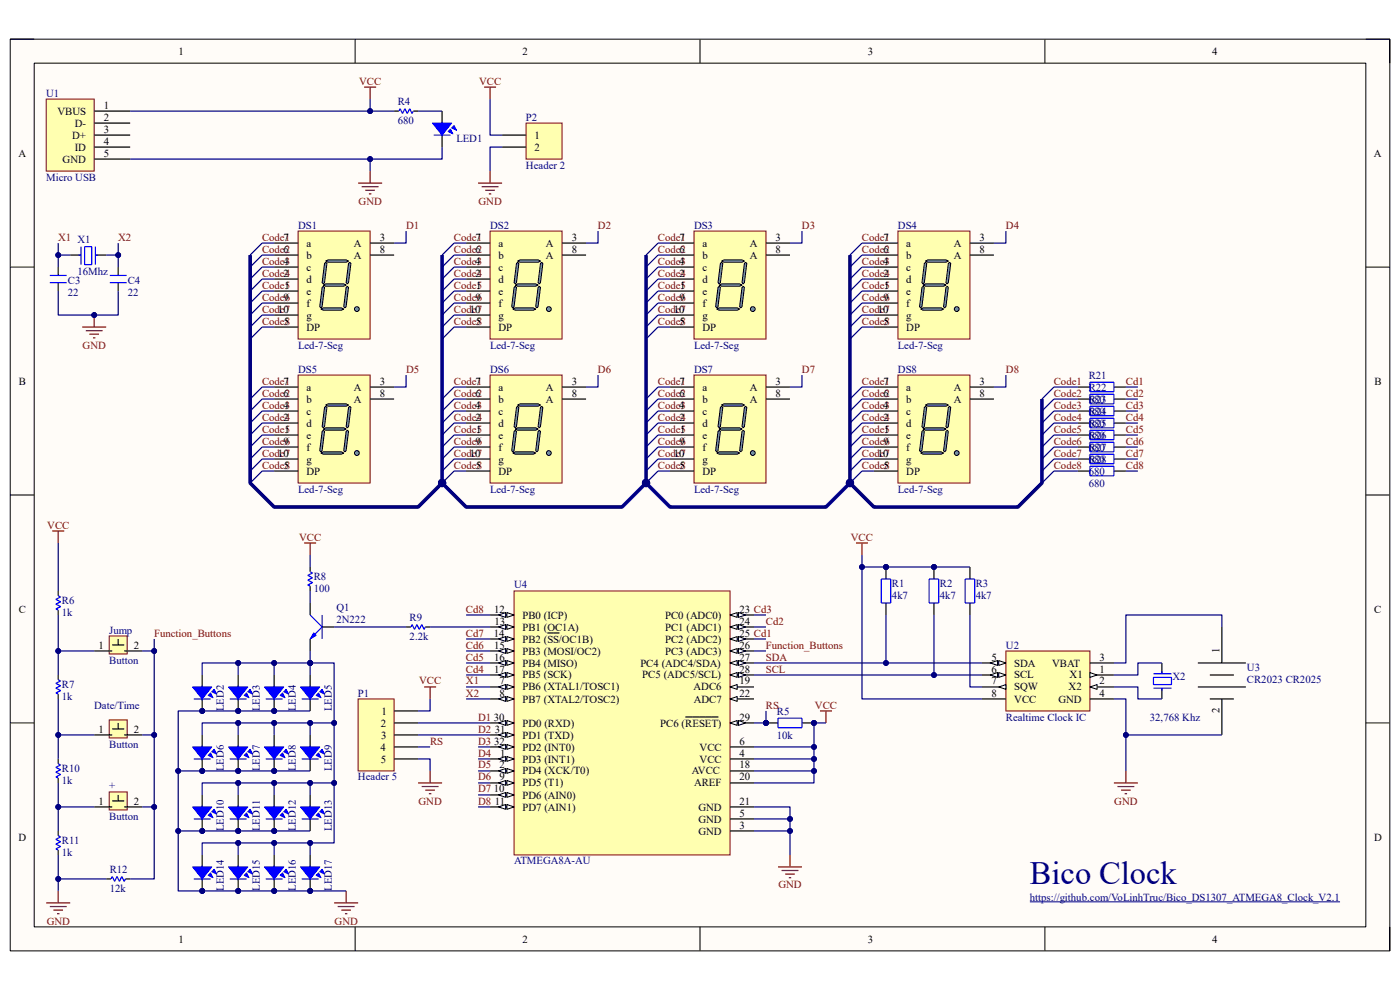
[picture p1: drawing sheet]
<svg xmlns="http://www.w3.org/2000/svg" width="297mm" height="210mm" viewBox="0 0 297 210" stroke-linecap="round" stroke-linejoin="round" font-family="sans-serif">
<defs><g id="words">
<text font-size="6.9" fill="#000080" x="218.5" y="187.5">Bico Clock</text>
<g font-size="2.3">
<text x="37.9" y="11.6">1</text>
<text x="110.9" y="11.6">2</text>
<text x="184.1" y="11.6">3</text>
<text x="257.2" y="11.6">4</text>
<text x="22" y="23.1">1</text>
<text x="12.2" y="24.3">VBUS</text>
<text x="15.3" y="29.4">D+</text>
<text x="15.9" y="26.9">D-</text>
<text x="22" y="25.6">2</text>
<text x="22" y="28.2">3</text>
<text x="113.4" y="29.4">1</text>
<text x="3.9" y="33.2">A</text>
<text x="13.3" y="34.5">GND</text>
<text x="15.9" y="32">ID</text>
<text x="22" y="30.7">4</text>
<text x="22" y="33.2">5</text>
<text x="113.4" y="32">2</text>
<text x="291.5" y="33.2">A</text>
<text x="60.2" y="53.6">6</text>
<text x="60.2" y="51.1">7</text>
<text x="65" y="52.3">a</text>
<text x="75.1" y="52.3">A</text>
<text x="80.6" y="51.1">3</text>
<text x="80.6" y="53.6">8</text>
<text x="100.9" y="53.6">6</text>
<text x="100.9" y="51.1">7</text>
<text x="105.7" y="52.3">a</text>
<text x="115.8" y="52.3">A</text>
<text x="121.3" y="51.1">3</text>
<text x="121.3" y="53.6">8</text>
<text x="144.1" y="53.6">6</text>
<text x="144.1" y="51.1">7</text>
<text x="149" y="52.3">a</text>
<text x="159.1" y="52.3">A</text>
<text x="164.5" y="51.1">3</text>
<text x="164.5" y="53.6">8</text>
<text x="187.4" y="53.6">6</text>
<text x="187.4" y="51.1">7</text>
<text x="192.3" y="52.3">a</text>
<text x="202.4" y="52.3">A</text>
<text x="207.8" y="51.1">3</text>
<text x="207.8" y="53.6">8</text>
<text x="60.1" y="56.1">4</text>
<text x="60.2" y="58.7">2</text>
<text x="65" y="59.9">d</text>
<text x="65" y="57.4">c</text>
<text x="65" y="54.9">b</text>
<text x="75.1" y="54.9">A</text>
<text x="100.8" y="56.1">4</text>
<text x="100.9" y="58.7">2</text>
<text x="105.7" y="59.9">d</text>
<text x="105.7" y="57.4">c</text>
<text x="105.7" y="54.9">b</text>
<text x="115.8" y="54.9">A</text>
<text x="144.1" y="56.1">4</text>
<text x="144.1" y="58.7">2</text>
<text x="149" y="59.9">d</text>
<text x="149" y="57.4">c</text>
<text x="149" y="54.9">b</text>
<text x="159.1" y="54.9">A</text>
<text x="187.4" y="56.1">4</text>
<text x="187.4" y="58.7">2</text>
<text x="192.3" y="59.9">d</text>
<text x="192.3" y="57.4">c</text>
<text x="192.3" y="54.9">b</text>
<text x="202.4" y="54.9">A</text>
<text x="60.2" y="63.8">9</text>
<text x="60.3" y="61.3">1</text>
<text x="65" y="65.1">f</text>
<text x="65" y="62.5">e</text>
<text x="100.9" y="63.8">9</text>
<text x="101" y="61.3">1</text>
<text x="105.7" y="65.1">f</text>
<text x="105.7" y="62.5">e</text>
<text x="144.1" y="63.8">9</text>
<text x="144.3" y="61.3">1</text>
<text x="149" y="65.1">f</text>
<text x="149" y="62.5">e</text>
<text x="187.4" y="63.8">9</text>
<text x="187.6" y="61.3">1</text>
<text x="192.3" y="65.1">f</text>
<text x="192.3" y="62.5">e</text>
<text x="59" y="66.3">10</text>
<text x="60.2" y="68.9">5</text>
<text x="65" y="67.6">g</text>
<text x="65" y="70.1">DP</text>
<text x="99.7" y="66.3">10</text>
<text x="100.9" y="68.9">5</text>
<text x="105.7" y="67.6">g</text>
<text x="105.7" y="70.1">DP</text>
<text x="143" y="66.3">10</text>
<text x="144.2" y="68.9">5</text>
<text x="149" y="67.6">g</text>
<text x="149" y="70.1">DP</text>
<text x="186.2" y="66.3">10</text>
<text x="187.5" y="68.9">5</text>
<text x="192.3" y="67.6">g</text>
<text x="192.3" y="70.1">DP</text>
<text x="4" y="81.6">B</text>
<text x="60.2" y="81.6">7</text>
<text x="65" y="82.9">a</text>
<text x="75.1" y="82.9">A</text>
<text x="80.6" y="81.6">3</text>
<text x="100.9" y="81.6">7</text>
<text x="105.7" y="82.9">a</text>
<text x="115.8" y="82.9">A</text>
<text x="121.3" y="81.6">3</text>
<text x="144.1" y="81.6">7</text>
<text x="149" y="82.9">a</text>
<text x="159.1" y="82.9">A</text>
<text x="164.5" y="81.6">3</text>
<text x="187.4" y="81.6">7</text>
<text x="192.3" y="82.9">a</text>
<text x="202.4" y="82.9">A</text>
<text x="207.8" y="81.6">3</text>
<text x="291.6" y="81.6">B</text>
<text x="60.1" y="86.7">4</text>
<text x="60.2" y="89.2">2</text>
<text x="60.2" y="84.2">6</text>
<text x="65" y="88">c</text>
<text x="65" y="85.4">b</text>
<text x="75.1" y="85.4">A</text>
<text x="80.6" y="84.2">8</text>
<text x="100.8" y="86.7">4</text>
<text x="100.9" y="89.2">2</text>
<text x="100.9" y="84.2">6</text>
<text x="105.7" y="88">c</text>
<text x="105.7" y="85.4">b</text>
<text x="115.8" y="85.4">A</text>
<text x="121.3" y="84.2">8</text>
<text x="144.1" y="86.7">4</text>
<text x="144.1" y="89.2">2</text>
<text x="144.1" y="84.2">6</text>
<text x="149" y="88">c</text>
<text x="149" y="85.4">b</text>
<text x="159.1" y="85.4">A</text>
<text x="164.5" y="84.2">8</text>
<text x="187.4" y="86.7">4</text>
<text x="187.4" y="89.2">2</text>
<text x="187.4" y="84.2">6</text>
<text x="192.3" y="88">c</text>
<text x="192.3" y="85.4">b</text>
<text x="202.4" y="85.4">A</text>
<text x="207.8" y="84.2">8</text>
<text x="60.2" y="94.3">9</text>
<text x="60.3" y="91.8">1</text>
<text x="65" y="95.6">f</text>
<text x="65" y="93">e</text>
<text x="65" y="90.5">d</text>
<text x="100.9" y="94.3">9</text>
<text x="101" y="91.8">1</text>
<text x="105.7" y="95.6">f</text>
<text x="105.7" y="93">e</text>
<text x="105.7" y="90.5">d</text>
<text x="144.1" y="94.3">9</text>
<text x="144.3" y="91.8">1</text>
<text x="149" y="95.6">f</text>
<text x="149" y="93">e</text>
<text x="149" y="90.5">d</text>
<text x="187.4" y="94.3">9</text>
<text x="187.6" y="91.8">1</text>
<text x="192.3" y="95.6">f</text>
<text x="192.3" y="93">e</text>
<text x="192.3" y="90.5">d</text>
<text x="59" y="96.9">10</text>
<text x="60.2" y="99.4">5</text>
<text x="65" y="98.1">g</text>
<text x="65" y="100.7">DP</text>
<text x="99.7" y="96.9">10</text>
<text x="100.9" y="99.4">5</text>
<text x="105.7" y="98.1">g</text>
<text x="105.7" y="100.7">DP</text>
<text x="143" y="96.9">10</text>
<text x="144.2" y="99.4">5</text>
<text x="149" y="98.1">g</text>
<text x="149" y="100.7">DP</text>
<text x="186.2" y="96.9">10</text>
<text x="187.5" y="99.4">5</text>
<text x="192.3" y="98.1">g</text>
<text x="192.3" y="100.7">DP</text>
<text x="4" y="130">C</text>
<text x="104.8" y="130">12</text>
<text x="110.8" y="131.2">PB0 (ICP)</text>
<text x="141.1" y="131.2">PC0 (ADC0)</text>
<text x="156.9" y="130">23 Cd3</text>
<text x="291.5" y="130">C</text>
<text x="20.9" y="137.6">1</text>
<text x="28.4" y="137.6">2</text>
<text x="104.8" y="135">14</text>
<text x="104.9" y="137.6">15</text>
<text x="104.9" y="132.5">13</text>
<text x="110.8" y="133.8">PB1 (OC1A)</text>
<text x="110.8" y="136.3">PB2 (SS/OC1B)</text>
<text x="141.1" y="133.8">PC1 (ADC1)</text>
<text x="141.1" y="136.3">PC2 (ADC2)</text>
<text x="156.9" y="132.5">24</text>
<text x="156.9" y="135">25 Cd1</text>
<text x="156.9" y="137.6">26</text>
<text x="104.8" y="140.1">16</text>
<text x="104.8" y="142.7">17</text>
<text x="110.8" y="138.9">PB3 (MOSI/OC2)</text>
<text x="110.8" y="141.4">PB4 (MISO)</text>
<text x="110.8" y="143.9">PB5 (SCK)</text>
<text x="135.8" y="141.4">PC4 (ADC4/SDA)</text>
<text x="136.3" y="143.9">PC5 (ADC5/SCL)</text>
<text x="141.1" y="138.9">PC3 (ADC3)</text>
<text x="156.9" y="140.1">27</text>
<text x="156.9" y="142.7">28</text>
<text x="210.3" y="142.7">6</text>
<text x="210.4" y="140.1">5</text>
<text x="215.2" y="141.4">SDA</text>
<text x="215.2" y="143.9">SCL</text>
<text x="223.2" y="141.4">VBAT</text>
<text x="226.9" y="143.9">X1</text>
<text x="233.3" y="140.1">3</text>
<text x="233.3" y="142.7">1</text>
<text x="258.7" y="138.6" transform="rotate(-90 258.7 138.6)">1</text>
<text x="106" y="145.2">7</text>
<text x="106" y="147.8">8</text>
<text x="110.8" y="146.5">PB6 (XTAL1/TOSC1)</text>
<text x="110.8" y="149.1">PB7 (XTAL2/TOSC2)</text>
<text x="147.2" y="146.5">ADC6</text>
<text x="147.2" y="149.1">ADC7</text>
<text x="156.9" y="145.2">19</text>
<text x="156.9" y="147.8">22</text>
<text x="210.3" y="145.2">7</text>
<text x="210.4" y="147.8">8</text>
<text x="215.2" y="146.5">SQW</text>
<text x="215.2" y="149.1">VCC</text>
<text x="224.5" y="149.1">GND</text>
<text x="226.7" y="146.5">X2</text>
<text x="233.3" y="145.2">2</text>
<text x="233.3" y="147.8">4</text>
<text x="20.9" y="155.4">1</text>
<text x="28.4" y="155.4">2</text>
<text x="80.8" y="154.1">2</text>
<text x="80.9" y="151.6">1</text>
<text x="104.8" y="152.9">30</text>
<text x="105" y="155.4">31</text>
<text x="110.8" y="154.1">PD0 (RXD)</text>
<text x="140.1" y="154.1">PC6 (RESET)</text>
<text x="156.9" y="152.9">29</text>
<text x="258.7" y="151.3" transform="rotate(-90 258.7 151.3)">2</text>
<text x="80.7" y="159.2">4</text>
<text x="80.8" y="161.8">5</text>
<text x="80.9" y="156.7">3</text>
<text x="104.8" y="157.9">32</text>
<text x="106.1" y="160.5">1</text>
<text x="110.8" y="156.7">PD1 (TXD)</text>
<text x="110.8" y="159.2">PD2 (INT0)</text>
<text x="110.8" y="161.8">PD3 (INT1)</text>
<text x="148.4" y="159.2">VCC</text>
<text x="148.4" y="161.8">VCC</text>
<text x="156.9" y="157.9">6</text>
<text x="156.9" y="160.5">4</text>
<text x="106" y="163">2</text>
<text x="106" y="165.6">9</text>
<text x="110.8" y="164.3">PD4 (XCK/T0)</text>
<text x="110.8" y="166.8">PD5 (T1)</text>
<text x="146.8" y="164.3">AVCC</text>
<text x="147.3" y="166.8">AREF</text>
<text x="156.9" y="163">18</text>
<text x="156.9" y="165.6">20</text>
<text x="20.9" y="170.7">1</text>
<text x="28.4" y="170.7">2</text>
<text x="104.8" y="168.1">10</text>
<text x="105" y="170.7">11</text>
<text x="110.8" y="169.4">PD6 (AIN0)</text>
<text x="110.8" y="172">PD7 (AIN1)</text>
<text x="148.2" y="172">GND</text>
<text x="156.9" y="173.2">5</text>
<text x="156.9" y="170.7">21</text>
<text x="3.9" y="178.3">D</text>
<text x="148.2" y="174.5">GND</text>
<text x="148.2" y="177">GND</text>
<text x="156.9" y="175.8">3</text>
<text x="291.5" y="178.3">D</text>
<text x="37.9" y="199.9">1</text>
<text x="110.9" y="199.9">2</text>
<text x="184.1" y="199.9">3</text>
<text x="257.2" y="199.9">4</text>
</g>
<g font-size="2.3" fill="#800000">
<text x="76.2" y="18">VCC</text>
<text x="101.6" y="18">VCC</text>
<text x="76.1" y="43.4">GND</text>
<text x="101.5" y="43.4">GND</text>
<text x="12.3" y="51.1">X1 X1</text>
<text x="25.1" y="51.1">X2</text>
<text x="55.6" y="51.1">Code1</text>
<text x="55.6" y="53.6">Code2</text>
<text x="86.1" y="48.5">D1</text>
<text x="96.3" y="51.1">Code1</text>
<text x="96.3" y="53.6">Code2</text>
<text x="126.9" y="48.5">D2</text>
<text x="139.6" y="51.1">Code1</text>
<text x="139.6" y="53.6">Code2</text>
<text x="170.1" y="48.5">D3</text>
<text x="182.8" y="51.1">Code1</text>
<text x="182.8" y="53.6">Code2</text>
<text x="213.4" y="48.5">D4</text>
<text x="55.6" y="56.1">Code3</text>
<text x="55.6" y="58.7">Code4</text>
<text x="96.3" y="56.1">Code3</text>
<text x="96.3" y="58.7">Code4</text>
<text x="139.6" y="56.1">Code3</text>
<text x="139.6" y="58.7">Code4</text>
<text x="182.8" y="56.1">Code3</text>
<text x="182.8" y="58.7">Code4</text>
<text x="55.6" y="61.3">Code5</text>
<text x="55.6" y="63.8">Code6</text>
<text x="96.3" y="61.3">Code5</text>
<text x="96.3" y="63.8">Code6</text>
<text x="139.6" y="61.3">Code5</text>
<text x="139.6" y="63.8">Code6</text>
<text x="182.8" y="61.3">Code5</text>
<text x="182.8" y="63.8">Code6</text>
<text x="55.6" y="66.3">Code7</text>
<text x="55.6" y="68.9">Code8</text>
<text x="96.3" y="66.3">Code7</text>
<text x="96.3" y="68.9">Code8</text>
<text x="139.6" y="66.3">Code7</text>
<text x="139.6" y="68.9">Code8</text>
<text x="182.8" y="66.3">Code7</text>
<text x="182.8" y="68.9">Code8</text>
<text x="17.5" y="74">GND</text>
<text x="55.6" y="81.6">Code1</text>
<text x="86.1" y="79">D5</text>
<text x="96.3" y="81.6">Code1</text>
<text x="126.9" y="79">D6</text>
<text x="139.6" y="81.6">Code1</text>
<text x="170.1" y="79">D7</text>
<text x="182.8" y="81.6">Code1</text>
<text x="213.4" y="79">D8</text>
<text x="223.6" y="81.6">Code1</text>
<text x="238.8" y="81.6">Cd1</text>
<text x="55.6" y="84.2">Code2</text>
<text x="55.6" y="86.7">Code3</text>
<text x="55.6" y="89.2">Code4</text>
<text x="96.3" y="84.2">Code2</text>
<text x="96.3" y="86.7">Code3</text>
<text x="96.3" y="89.2">Code4</text>
<text x="139.6" y="84.2">Code2</text>
<text x="139.6" y="86.7">Code3</text>
<text x="139.6" y="89.2">Code4</text>
<text x="182.8" y="84.2">Code2</text>
<text x="182.8" y="86.7">Code3</text>
<text x="182.8" y="89.2">Code4</text>
<text x="223.6" y="84.2">Code2</text>
<text x="223.6" y="86.7">Code3</text>
<text x="223.6" y="89.2">Code4</text>
<text x="238.8" y="84.2">Cd2</text>
<text x="238.8" y="86.7">Cd3</text>
<text x="238.8" y="89.2">Cd4</text>
<text x="55.6" y="91.8">Code5</text>
<text x="55.6" y="94.3">Code6</text>
<text x="96.3" y="91.8">Code5</text>
<text x="96.3" y="94.3">Code6</text>
<text x="139.6" y="91.8">Code5</text>
<text x="139.6" y="94.3">Code6</text>
<text x="182.8" y="91.8">Code5</text>
<text x="182.8" y="94.3">Code6</text>
<text x="223.6" y="91.8">Code5</text>
<text x="223.6" y="94.3">Code6</text>
<text x="238.8" y="91.8">Cd5</text>
<text x="238.8" y="94.3">Cd6</text>
<text x="55.6" y="96.9">Code7</text>
<text x="55.6" y="99.4">Code8</text>
<text x="96.3" y="96.9">Code7</text>
<text x="96.3" y="99.4">Code8</text>
<text x="139.6" y="96.9">Code7</text>
<text x="139.6" y="99.4">Code8</text>
<text x="182.8" y="96.9">Code7</text>
<text x="182.8" y="99.4">Code8</text>
<text x="223.6" y="96.9">Code7</text>
<text x="223.6" y="99.4">Code8</text>
<text x="238.8" y="96.9">Cd7</text>
<text x="238.8" y="99.4">Cd8</text>
<text x="10" y="112.1">VCC</text>
<text x="63.5" y="114.7">VCC</text>
<text x="180.5" y="114.7">VCC</text>
<text x="98.8" y="130">Cd8</text>
<text x="32.7" y="135">Function_Buttons</text>
<text x="98.8" y="137.6">Cd6</text>
<text x="98.8" y="135">Cd7</text>
<text x="162.5" y="132.5">Cd2</text>
<text x="162.5" y="137.6">Function_Buttons</text>
<text x="98.8" y="142.7">Cd4</text>
<text x="98.8" y="140.1">Cd5</text>
<text x="162.5" y="140.1">SDA</text>
<text x="162.5" y="142.7">SCL</text>
<text x="88.9" y="145.2">VCC</text>
<text x="98.8" y="147.8">X2</text>
<text x="98.8" y="145.2">X1</text>
<text x="101.4" y="152.9">D1</text>
<text x="101.4" y="155.4">D2</text>
<text x="162.5" y="150.3">RS</text>
<text x="172.9" y="150.3">VCC</text>
<text x="91.2" y="157.9">RS</text>
<text x="101.4" y="157.9">D3</text>
<text x="101.4" y="160.5">D4</text>
<text x="101.4" y="163">D5</text>
<text x="101.4" y="165.6">D6</text>
<text x="88.8" y="170.7">GND</text>
<text x="101.4" y="168.1">D7</text>
<text x="101.4" y="170.7">D8</text>
<text x="236.4" y="170.7">GND</text>
<text x="165.1" y="188.5">GND</text>
<text x="9.9" y="196.1">GND</text>
<text x="71" y="196.1">GND</text>
</g>
<g font-size="2.3" fill="#000080">
<text x="9.8" y="20.5">U1</text>
<text x="84.4" y="22.3">R4</text>
<text x="84.4" y="26.4">680</text>
<text x="111.6" y="25.6">P2</text>
<text x="96.8" y="30.2">LED1</text>
<text x="111.6" y="35.8">Header 2</text>
<text x="9.8" y="38.3">Micro USB</text>
<text x="63.2" y="48.5">DS1</text>
<text x="104" y="48.5">DS2</text>
<text x="147.2" y="48.5">DS3</text>
<text x="190.5" y="48.5">DS4</text>
<text x="16.4" y="58.4">16Mhz</text>
<text x="14.4" y="60.2">C3</text>
<text x="14.4" y="62.8">22</text>
<text x="27.1" y="60.2">C4</text>
<text x="27.1" y="62.8">22</text>
<text x="63.2" y="74">Led-7-Seg</text>
<text x="104" y="74">Led-7-Seg</text>
<text x="147.2" y="74">Led-7-Seg</text>
<text x="190.5" y="74">Led-7-Seg</text>
<text x="63.2" y="79">DS5</text>
<text x="104" y="79">DS6</text>
<text x="147.2" y="79">DS7</text>
<text x="190.5" y="79">DS8</text>
<text x="231" y="82.9">R22</text>
<text x="231" y="80.3">R21</text>
<text x="231" y="88">680</text>
<text x="231" y="85.4">R23</text>
<text x="231" y="88">R24</text>
<text x="231" y="85.4">680</text>
<text x="231" y="90.5">680</text>
<text x="231" y="93">680</text>
<text x="231" y="90.5">R25</text>
<text x="231" y="95.6">680</text>
<text x="231" y="93">R26</text>
<text x="231" y="95.6">R27</text>
<text x="231" y="98.1">680</text>
<text x="231" y="100.7">680</text>
<text x="231" y="98.1">R28</text>
<text x="63.2" y="104.5">Led-7-Seg</text>
<text x="104" y="104.5">Led-7-Seg</text>
<text x="147.2" y="104.5">Led-7-Seg</text>
<text x="190.5" y="104.5">Led-7-Seg</text>
<text x="231" y="103.2">680</text>
<text x="66.5" y="123.1">R8</text>
<text x="66.5" y="125.6">100</text>
<text x="109.1" y="124.8">U4</text>
<text x="189.2" y="124.6">R1</text>
<text x="199.4" y="124.6">R2</text>
<text x="207" y="124.6">R3</text>
<text x="13.1" y="128.2">R6</text>
<text x="13.1" y="130.7">1k</text>
<text x="71.4" y="129.7">Q1</text>
<text x="86.9" y="131.7">R9</text>
<text x="189.2" y="127.2">4k7</text>
<text x="199.4" y="127.2">4k7</text>
<text x="207" y="127.2">4k7</text>
<text x="23.2" y="134.4">Jump</text>
<text x="71.4" y="132.2">2N222</text>
<text x="86.9" y="135.8">2.2k</text>
<text x="213.4" y="137.6">U2</text>
<text x="23.2" y="140.9">Button</text>
<text x="264.5" y="142.4">U3</text>
<text x="13.1" y="146">R7</text>
<text x="13.1" y="148.5">1k</text>
<text x="75.9" y="147.8">P1</text>
<text x="248.8" y="144.2">X2</text>
<text x="264.5" y="144.9">CR2023 CR2025</text>
<text x="20" y="150.3">Date/Time</text>
<text x="47.5" y="150.8" transform="rotate(-90 47.5 150.8)">LED2</text>
<text x="55.1" y="150.8" transform="rotate(-90 55.1 150.8)">LED3</text>
<text x="62.7" y="150.8" transform="rotate(-90 62.7 150.8)">LED4</text>
<text x="70.4" y="150.8" transform="rotate(-90 70.4 150.8)">LED5</text>
<text x="164.8" y="151.6">R5</text>
<text x="213.4" y="152.9">Realtime Clock IC</text>
<text x="243.9" y="152.9">32,768 Khz</text>
<text x="23.2" y="158.7">Button</text>
<text x="164.8" y="156.7">10k</text>
<text x="13.1" y="163.8">R10</text>
<text x="13.1" y="166.3">1k</text>
<text x="23.2" y="167.5">+</text>
<text x="47.5" y="163.5" transform="rotate(-90 47.5 163.5)">LED6</text>
<text x="55.1" y="163.5" transform="rotate(-90 55.1 163.5)">LED7</text>
<text x="62.7" y="163.5" transform="rotate(-90 62.7 163.5)">LED8</text>
<text x="70.4" y="163.5" transform="rotate(-90 70.4 163.5)">LED9</text>
<text x="75.9" y="165.6">Header 5</text>
<text x="23.2" y="174">Button</text>
<text x="13.1" y="179.1">R11</text>
<text x="47.5" y="176.3" transform="rotate(-90 47.5 176.3)">LED10</text>
<text x="55.1" y="176.3" transform="rotate(-90 55.1 176.3)">LED11</text>
<text x="62.7" y="176.3" transform="rotate(-90 62.7 176.3)">LED12</text>
<text x="70.4" y="176.3" transform="rotate(-90 70.4 176.3)">LED13</text>
<text x="13.1" y="181.6">1k</text>
<text x="23.3" y="185.2">R12</text>
<text x="109.1" y="183.4">ATMEGA8A-AU</text>
<text x="23.3" y="189.2">12k</text>
<text x="47.5" y="189" transform="rotate(-90 47.5 189)">LED14</text>
<text x="55.1" y="189" transform="rotate(-90 55.1 189)">LED15</text>
<text x="62.7" y="189" transform="rotate(-90 62.7 189)">LED16</text>
<text x="70.4" y="189" transform="rotate(-90 70.4 189)">LED17</text>
<text x="218.5" y="191.1">https://github.com/VoLinhTruc/Bico_DS1307_ATMEGA8_Clock_V2.1</text>
</g>
</g></defs>
<path d="M2.2 8.3h292.7v193.4h-292.7z" fill-rule="evenodd" fill="#fffcf8"/>
<path d="M2.2 8.3h292.7v193.4h-292.7z" fill="none" stroke="#000" stroke-width=".21"/>
<path d="M7.3 13.4h282.5v183.2h-282.5z" fill-rule="evenodd" fill="#fffcf8"/>
<g fill="none" stroke="#000" stroke-width=".21">
<path d="M2.2 8.3h5.1M7.3 13.4h282.5v183.2h-282.5zM75.3 8.3v5.1M148.5 8.3v5.1M221.7 8.3v5.1M289.8 8.3h5.1v5.1M2.2 56.7h5.1M289.8 56.7h5.1M2.2 105h5.1M289.8 105h5.1M2.2 153.4h5.1M289.8 153.4h5.1"/>
<path d="M75.3 196.6v5.1M148.5 196.6v5.1M221.7 196.6v5.1M294.9 196.6v5.1"/>
</g>
<path d="M12.4 56.7v1.7M12.4 60v1.7M14.9 54.1h2.3M20.2 54.1h2.3M25.1 56.7v1.7M25.1 60v1.7" fill="none" stroke="#000" stroke-width=".25"/>
<path d="M10.6 60h3.5M10.6 58.4h3.5M16.7 54.1h.5M17.2 52.3v3.8M17.9 52.3h1.6v3.8h-1.6zM20.2 52.3v3.8M20.2 54.1h.5M23.3 60h3.6M23.3 58.4h3.6" fill="none" stroke="#00f" stroke-width=".25"/>
<path d="M17.4 69.4h5.1M18.2 70.1h3.6M19 70.9h2M19.7 71.7h.5M20 66.8v2.6" fill="none" stroke="#800000" stroke-width=".25"/>
<circle cx="20" cy="66.8" r=".51" fill="#000080"/>
<circle cx="20" cy="66.8" r=".51" fill="none" stroke="#000080" stroke-width=".21"/>
<path d="M9.8 21h10.2v15.3h-10.2z" fill-rule="evenodd" fill="#ffffb0"/>
<path d="M9.8 21h10.2v15.3h-10.2z" fill="none" stroke="#800000" stroke-width=".21"/>
<path d="M20 23.6h7.6M20 26.1h7.6M20 28.7h7.6M20 31.2h7.6M20 33.8h7.6" fill="none" stroke="#000" stroke-width=".25"/>
<g fill="none" stroke="#800000" stroke-width=".25">
<path d="M77.2 18.5h2.6M78.5 18.5v2.5M76 38.8h5.1M76.7 39.6h3.6M78.5 36.3v2.5M77.5 40.4h2M78.3 41.1h.5M11.1 112.6h2.5M12.4 112.6v2.6M181.6 115.2h2.5M182.9 115.2v2.5M236.3 166.1h5.1"/>
<path d="M237.1 166.9h3.5M237.8 167.6h2.1M238.6 168.4h.5M238.9 163.5v2.6M9.8 191.5h5.1M10.6 192.3h3.5M11.3 193.1h2.1M12.1 193.8h.5M12.4 189v2.5"/>
</g>
<path d="M213.4 138.1h17.8v12.7h-17.8z" fill-rule="evenodd" fill="#ffffb0"/>
<path d="M213.4 138.1h17.8v12.7h-17.8z" fill="none" stroke="#800000" stroke-width=".21"/>
<path d="M231.2 140.6h5.1M231.2 143.2h5.1" fill="none" stroke="#000" stroke-width=".25"/>
<path d="M231.2 142.7l1.5 .5-1.5 .5z" fill="#f8fcff"/>
<path d="M231.2 142.7l1.5 .5-1.5 .5z" fill="none" stroke="#000" stroke-width=".21"/>
<path d="M231.2 145.7h5.1" fill="none" stroke="#000" stroke-width=".25"/>
<path d="M231.2 145.7l1.5-.5v1z" fill="#f8fcff"/>
<path d="M231.2 145.7l1.5-.5v1z" fill="none" stroke="#000" stroke-width=".21"/>
<path d="M208.3 140.6h5.1M231.2 148.3h5.1" fill="none" stroke="#000" stroke-width=".25"/>
<path d="M211.9 140.1l1.5 .5-1.5 .5z" fill="#f8fcff"/>
<path d="M211.9 140.1l1.5 .5-1.5 .5z" fill="none" stroke="#000" stroke-width=".21"/>
<path d="M210.1 140.6l1.5-.5v1z" fill="#f8fcff"/>
<path d="M210.1 140.6l1.5-.5v1z" fill="none" stroke="#000" stroke-width=".21"/>
<path d="M208.3 143.2h5.1" fill="none" stroke="#000" stroke-width=".25"/>
<path d="M211.9 142.7l1.5 .5-1.5 .5z" fill="#f8fcff"/>
<path d="M211.9 142.7l1.5 .5-1.5 .5z" fill="none" stroke="#000" stroke-width=".21"/>
<path d="M210.1 143.2l1.5-.5v1z" fill="#f8fcff"/>
<path d="M210.1 143.2l1.5-.5v1z" fill="none" stroke="#000" stroke-width=".21"/>
<path d="M208.3 145.7h5.1" fill="none" stroke="#000" stroke-width=".25"/>
<path d="M211.9 145.7l1.5-.5v1z" fill="#f8fcff"/>
<path d="M211.9 145.7l1.5-.5v1z" fill="none" stroke="#000" stroke-width=".21"/>
<path d="M208.3 148.3h5.1" fill="none" stroke="#000" stroke-width=".25"/>
<circle cx="188" cy="120.3" r=".51" fill="#000080"/>
<circle cx="188" cy="120.3" r=".51" fill="none" stroke="#000080" stroke-width=".21"/>
<path d="M188 120.3v2.5M188 127.9v2.6" fill="none" stroke="#000" stroke-width=".25"/>
<circle cx="188" cy="120.3" r=".51" fill="#000080"/>
<circle cx="188" cy="120.3" r=".51" fill="none" stroke="#000080" stroke-width=".21"/>
<path d="M186.9 122.8h2.1v5.1h-2.1z" fill="none" stroke="#00f" stroke-width=".25"/>
<circle cx="198.1" cy="120.3" r=".51" fill="#000080"/>
<circle cx="198.1" cy="120.3" r=".51" fill="none" stroke="#000080" stroke-width=".21"/>
<path d="M198.1 120.3v2.5M198.1 127.9v2.6" fill="none" stroke="#000" stroke-width=".25"/>
<circle cx="198.1" cy="120.3" r=".51" fill="#000080"/>
<circle cx="198.1" cy="120.3" r=".51" fill="none" stroke="#000080" stroke-width=".21"/>
<path d="M197.1 122.8h2.1v5.1h-2.1zM204.8 122.8h2v5.1h-2zM244.7 146h3.8M244.7 142.9h3.8M244.7 143.7h3.8v1.5h-3.8zM246.5 142.4v.5M246.5 146v.5" fill="none" stroke="#00f" stroke-width=".25"/>
<path d="M205.8 120.3v2.5M205.8 127.9v2.6M259.2 133v7.6M246.5 140.6v2.3M246.5 146v2.3M254.1 140.6h10.2M254.1 145.7h10.2M256.7 143.2h5.1M256.7 148.3h5.1M259.2 148.3v7.6" fill="none" stroke="#000" stroke-width=".25"/>
<g fill="none" stroke="#000080" stroke-width=".25">
<path d="M55.6 51.6l-2.5 2.5M55.6 54.1l-2.5 2.6M55.6 56.7l-2.5 2.5M55.6 59.2l-2.5 2.5M96.3 51.6l-2.5 2.5M96.3 54.1l-2.5 2.6M96.3 56.7l-2.5 2.5M96.3 59.2l-2.5 2.5M55.6 61.7l-2.5 2.6M55.6 64.3l-2.5 2.5M55.6 66.8l-2.5 2.6M55.6 69.4l-2.5 2.5"/>
<path d="M96.3 61.7l-2.5 2.6M96.3 64.3l-2.5 2.5M96.3 66.8l-2.5 2.6M96.3 69.4l-2.5 2.5M55.6 82.1l-2.5 2.5M55.6 84.7l-2.5 2.5M55.6 87.2l-2.5 2.5M55.6 89.7l-2.5 2.6M55.6 92.3l-2.5 2.5M55.6 94.8l-2.5 2.6M55.6 97.4l-2.5 2.5M55.6 99.9l-2.5 2.6"/>
<path d="M96.3 82.1l-2.5 2.6M96.3 84.7l-2.5 2.5M96.3 87.2l-2.5 2.5M96.3 89.7l-2.5 2.6M96.3 92.3l-2.5 2.5M96.3 94.8l-2.5 2.6M96.3 97.4l-2.5 2.5M96.3 99.9l-2.5 2.6"/>
</g>
<circle cx="93.8" cy="102.5" r=".76" fill="#000080"/>
<circle cx="93.8" cy="102.5" r=".76" fill="none" stroke="#000080" stroke-width=".21"/>
<g fill="none" stroke="#000080" stroke-width=".25">
<path d="M139.6 51.6l-2.5 2.5M139.6 54.1l-2.5 2.6M139.6 56.7l-2.5 2.5M139.6 59.2l-2.5 2.5M139.6 61.7l-2.5 2.6M139.6 64.3l-2.5 2.5M139.6 66.8l-2.5 2.6M139.6 69.4l-2.5 2.5M139.6 82.1l-2.5 2.6M139.6 84.7l-2.5 2.5M139.6 87.2l-2.5 2.5M139.6 89.7l-2.5 2.6"/>
<path d="M139.6 92.3l-2.5 2.5M139.6 94.8l-2.5 2.6M139.6 97.4l-2.5 2.5M139.6 99.9l-2.5 2.6"/>
</g>
<circle cx="137.1" cy="102.5" r=".76" fill="#000080"/>
<circle cx="137.1" cy="102.5" r=".76" fill="none" stroke="#000080" stroke-width=".21"/>
<g fill="none" stroke="#000080" stroke-width=".25">
<path d="M182.9 51.6l-2.6 2.5M182.9 54.1l-2.6 2.6M182.9 56.7l-2.6 2.5M182.9 59.2l-2.6 2.5M182.9 61.7l-2.6 2.6M182.9 64.3l-2.6 2.5M182.9 66.8l-2.6 2.6M182.9 69.4l-2.6 2.5M182.9 82.1l-2.6 2.6M182.9 84.7l-2.6 2.5M182.9 87.2l-2.6 2.5M182.9 89.7l-2.6 2.6"/>
<path d="M182.9 92.3l-2.6 2.5M182.9 94.8l-2.6 2.6M182.9 97.4l-2.6 2.5M182.9 99.9l-2.6 2.6"/>
</g>
<circle cx="180.3" cy="102.5" r=".76" fill="#000080"/>
<circle cx="180.3" cy="102.5" r=".76" fill="none" stroke="#000080" stroke-width=".21"/>
<path d="M223.6 82.1l-2.6 2.6M223.6 84.7l-2.6 2.5M223.6 87.2l-2.6 2.5M223.6 89.7l-2.6 2.6M223.6 92.3l-2.6 2.5M223.6 94.8l-2.6 2.6M223.6 97.4l-2.6 2.5M223.6 99.9l-2.6 2.6" fill="none" stroke="#000080" stroke-width=".25"/>
<g fill="none" stroke="#000" stroke-width=".25">
<path d="M228.7 84.7h2.5M228.7 87.2h2.5M228.7 89.7h2.5M228.7 92.3h2.5M228.7 94.8h2.5M228.7 97.4h2.5M228.7 99.9h2.5M228.7 82.1h2.5M236.3 84.7h2.6M236.3 87.2h2.6M236.3 89.7h2.6M236.3 92.3h2.6"/>
<path d="M236.3 94.8h2.6M236.3 97.4h2.6M236.3 99.9h2.6M236.3 82.1h2.6"/>
</g>
<path d="M231.2 83.6h5.1v2.1h-5.1zM231.2 81.1h5.1v2h-5.1zM231.2 86.2h5.1v2h-5.1zM231.2 88.7h5.1v2.1h-5.1zM231.2 91.3h5.1v2h-5.1zM231.2 93.8h5.1v2.1h-5.1zM231.2 96.4h5.1v2h-5.1zM231.2 98.9h5.1v2h-5.1z" fill="none" stroke="#00f" stroke-width=".25"/>
<path d="M109.1 125.4h45.8v56h-45.8z" fill-rule="evenodd" fill="#ffffb0"/>
<path d="M109.1 125.4h45.8v56h-45.8z" fill="none" stroke="#800000" stroke-width=".21"/>
<path d="M154.9 153.4h5.1" fill="none" stroke="#000" stroke-width=".25"/>
<path d="M154.9 153.4l1.5-.5v1z" fill="#f8fcff"/>
<path d="M154.9 153.4l1.5-.5v1z" fill="none" stroke="#000" stroke-width=".21"/>
<path d="M156.6 152.9l1.6 .5-1.6 .5z" fill="#f8fcff"/>
<path d="M156.6 152.9l1.6 .5-1.6 .5z" fill="none" stroke="#000" stroke-width=".21"/>
<path d="M104 153.4h5.1M145.4 152.1h7" fill="none" stroke="#000" stroke-width=".25"/>
<path d="M107.5 152.9l1.6 .5-1.6 .5z" fill="#f8fcff"/>
<path d="M107.5 152.9l1.6 .5-1.6 .5z" fill="none" stroke="#000" stroke-width=".21"/>
<path d="M105.8 153.4l1.5-.5v1z" fill="#f8fcff"/>
<path d="M105.8 153.4l1.5-.5v1z" fill="none" stroke="#000" stroke-width=".21"/>
<path d="M104 155.9h5.1" fill="none" stroke="#000" stroke-width=".25"/>
<path d="M107.5 155.4l1.6 .5-1.6 .5z" fill="#f8fcff"/>
<path d="M107.5 155.4l1.6 .5-1.6 .5z" fill="none" stroke="#000" stroke-width=".21"/>
<path d="M105.8 155.9l1.5-.5v1z" fill="#f8fcff"/>
<path d="M105.8 155.9l1.5-.5v1z" fill="none" stroke="#000" stroke-width=".21"/>
<path d="M104 158.5h5.1" fill="none" stroke="#000" stroke-width=".25"/>
<path d="M107.5 157.9l1.6 .6-1.6 .5z" fill="#f8fcff"/>
<path d="M107.5 157.9l1.6 .6-1.6 .5z" fill="none" stroke="#000" stroke-width=".21"/>
<path d="M105.8 158.5l1.5-.6v1.1z" fill="#f8fcff"/>
<path d="M105.8 158.5l1.5-.6v1.1z" fill="none" stroke="#000" stroke-width=".21"/>
<path d="M104 161h5.1" fill="none" stroke="#000" stroke-width=".25"/>
<path d="M107.5 160.5l1.6 .5-1.6 .5z" fill="#f8fcff"/>
<path d="M107.5 160.5l1.6 .5-1.6 .5z" fill="none" stroke="#000" stroke-width=".21"/>
<path d="M105.8 161l1.5-.5v1z" fill="#f8fcff"/>
<path d="M105.8 161l1.5-.5v1z" fill="none" stroke="#000" stroke-width=".21"/>
<path d="M104 163.5h5.1" fill="none" stroke="#000" stroke-width=".25"/>
<path d="M107.5 163l1.6 .5-1.6 .6z" fill="#f8fcff"/>
<path d="M107.5 163l1.6 .5-1.6 .6z" fill="none" stroke="#000" stroke-width=".21"/>
<path d="M105.8 163.5l1.5-.5v1.1z" fill="#f8fcff"/>
<path d="M105.8 163.5l1.5-.5v1.1z" fill="none" stroke="#000" stroke-width=".21"/>
<path d="M104 145.7h5.1M154.9 158.5h5.1M154.9 173.7h5.1" fill="none" stroke="#000" stroke-width=".25"/>
<path d="M107.5 145.2l1.6 .5-1.6 .5z" fill="#f8fcff"/>
<path d="M107.5 145.2l1.6 .5-1.6 .5z" fill="none" stroke="#000" stroke-width=".21"/>
<path d="M105.8 145.7l1.5-.5v1z" fill="#f8fcff"/>
<path d="M105.8 145.7l1.5-.5v1z" fill="none" stroke="#000" stroke-width=".21"/>
<path d="M104 148.3h5.1" fill="none" stroke="#000" stroke-width=".25"/>
<path d="M107.5 147.8l1.6 .5-1.6 .5z" fill="#f8fcff"/>
<path d="M107.5 147.8l1.6 .5-1.6 .5z" fill="none" stroke="#000" stroke-width=".21"/>
<path d="M105.8 148.3l1.5-.5v1z" fill="#f8fcff"/>
<path d="M105.8 148.3l1.5-.5v1z" fill="none" stroke="#000" stroke-width=".21"/>
<path d="M104 166.1h5.1" fill="none" stroke="#000" stroke-width=".25"/>
<path d="M107.5 165.6l1.6 .5-1.6 .5z" fill="#f8fcff"/>
<path d="M107.5 165.6l1.6 .5-1.6 .5z" fill="none" stroke="#000" stroke-width=".21"/>
<path d="M105.8 166.1l1.5-.5v1z" fill="#f8fcff"/>
<path d="M105.8 166.1l1.5-.5v1z" fill="none" stroke="#000" stroke-width=".21"/>
<path d="M104 168.6h5.1" fill="none" stroke="#000" stroke-width=".25"/>
<path d="M107.5 168.1l1.6 .5-1.6 .5z" fill="#f8fcff"/>
<path d="M107.5 168.1l1.6 .5-1.6 .5z" fill="none" stroke="#000" stroke-width=".21"/>
<path d="M105.8 168.6l1.5-.5v1z" fill="#f8fcff"/>
<path d="M105.8 168.6l1.5-.5v1z" fill="none" stroke="#000" stroke-width=".21"/>
<path d="M104 171.2h5.1" fill="none" stroke="#000" stroke-width=".25"/>
<path d="M107.5 170.7l1.6 .5-1.6 .5z" fill="#f8fcff"/>
<path d="M107.5 170.7l1.6 .5-1.6 .5z" fill="none" stroke="#000" stroke-width=".21"/>
<path d="M105.8 171.2l1.5-.5v1z" fill="#f8fcff"/>
<path d="M105.8 171.2l1.5-.5v1z" fill="none" stroke="#000" stroke-width=".21"/>
<path d="M104 130.5h5.1" fill="none" stroke="#000" stroke-width=".25"/>
<path d="M107.5 130l1.6 .5-1.6 .5z" fill="#f8fcff"/>
<path d="M107.5 130l1.6 .5-1.6 .5z" fill="none" stroke="#000" stroke-width=".21"/>
<path d="M105.8 130.5l1.5-.5v1z" fill="#f8fcff"/>
<path d="M105.8 130.5l1.5-.5v1z" fill="none" stroke="#000" stroke-width=".21"/>
<path d="M104 133h5.1" fill="none" stroke="#000" stroke-width=".25"/>
<path d="M107.5 132.5l1.6 .5-1.6 .5z" fill="#f8fcff"/>
<path d="M107.5 132.5l1.6 .5-1.6 .5z" fill="none" stroke="#000" stroke-width=".21"/>
<path d="M105.8 133l1.5-.5v1z" fill="#f8fcff"/>
<path d="M105.8 133l1.5-.5v1z" fill="none" stroke="#000" stroke-width=".21"/>
<path d="M104 135.6h5.1" fill="none" stroke="#000" stroke-width=".25"/>
<path d="M107.5 135l1.6 .6-1.6 .5z" fill="#f8fcff"/>
<path d="M107.5 135l1.6 .6-1.6 .5z" fill="none" stroke="#000" stroke-width=".21"/>
<path d="M105.8 135.6l1.5-.6v1.1z" fill="#f8fcff"/>
<path d="M105.8 135.6l1.5-.6v1.1z" fill="none" stroke="#000" stroke-width=".21"/>
<path d="M104 138.1h5.1M116.1 134.3h2.6" fill="none" stroke="#000" stroke-width=".25"/>
<path d="M107.5 137.6l1.6 .5-1.6 .5z" fill="#f8fcff"/>
<path d="M107.5 137.6l1.6 .5-1.6 .5z" fill="none" stroke="#000" stroke-width=".21"/>
<path d="M105.8 138.1l1.5-.5v1z" fill="#f8fcff"/>
<path d="M105.8 138.1l1.5-.5v1z" fill="none" stroke="#000" stroke-width=".21"/>
<path d="M104 140.6h5.1" fill="none" stroke="#000" stroke-width=".25"/>
<path d="M107.5 140.1l1.6 .5-1.6 .5z" fill="#f8fcff"/>
<path d="M107.5 140.1l1.6 .5-1.6 .5z" fill="none" stroke="#000" stroke-width=".21"/>
<path d="M105.8 140.6l1.5-.5v1z" fill="#f8fcff"/>
<path d="M105.8 140.6l1.5-.5v1z" fill="none" stroke="#000" stroke-width=".21"/>
<path d="M104 143.2h5.1" fill="none" stroke="#000" stroke-width=".25"/>
<path d="M107.5 142.7l1.6 .5-1.6 .5z" fill="#f8fcff"/>
<path d="M107.5 142.7l1.6 .5-1.6 .5z" fill="none" stroke="#000" stroke-width=".21"/>
<path d="M105.8 143.2l1.5-.5v1z" fill="#f8fcff"/>
<path d="M105.8 143.2l1.5-.5v1z" fill="none" stroke="#000" stroke-width=".21"/>
<path d="M154.9 130.5h5.1M154.9 163.5h5.1M154.9 166.1h5.1M154.9 171.2h5.1" fill="none" stroke="#000" stroke-width=".25"/>
<path d="M154.9 130.5l1.5-.5v1z" fill="#f8fcff"/>
<path d="M154.9 130.5l1.5-.5v1z" fill="none" stroke="#000" stroke-width=".21"/>
<path d="M156.6 130l1.6 .5-1.6 .5z" fill="#f8fcff"/>
<path d="M156.6 130l1.6 .5-1.6 .5z" fill="none" stroke="#000" stroke-width=".21"/>
<path d="M154.9 133h5.1" fill="none" stroke="#000" stroke-width=".25"/>
<path d="M154.9 133l1.5-.5v1z" fill="#f8fcff"/>
<path d="M154.9 133l1.5-.5v1z" fill="none" stroke="#000" stroke-width=".21"/>
<path d="M156.6 132.5l1.6 .5-1.6 .5z" fill="#f8fcff"/>
<path d="M156.6 132.5l1.6 .5-1.6 .5z" fill="none" stroke="#000" stroke-width=".21"/>
<path d="M154.9 135.6h5.1" fill="none" stroke="#000" stroke-width=".25"/>
<path d="M154.9 135.6l1.5-.6v1.1z" fill="#f8fcff"/>
<path d="M154.9 135.6l1.5-.6v1.1z" fill="none" stroke="#000" stroke-width=".21"/>
<path d="M156.6 135l1.6 .6-1.6 .5z" fill="#f8fcff"/>
<path d="M156.6 135l1.6 .6-1.6 .5z" fill="none" stroke="#000" stroke-width=".21"/>
<path d="M154.9 138.1h5.1" fill="none" stroke="#000" stroke-width=".25"/>
<path d="M154.9 138.1l1.5-.5v1z" fill="#f8fcff"/>
<path d="M154.9 138.1l1.5-.5v1z" fill="none" stroke="#000" stroke-width=".21"/>
<path d="M156.6 137.6l1.6 .5-1.6 .5z" fill="#f8fcff"/>
<path d="M156.6 137.6l1.6 .5-1.6 .5z" fill="none" stroke="#000" stroke-width=".21"/>
<path d="M154.9 140.6h5.1" fill="none" stroke="#000" stroke-width=".25"/>
<path d="M154.9 140.6l1.5-.5v1z" fill="#f8fcff"/>
<path d="M154.9 140.6l1.5-.5v1z" fill="none" stroke="#000" stroke-width=".21"/>
<path d="M156.6 140.1l1.6 .5-1.6 .5z" fill="#f8fcff"/>
<path d="M156.6 140.1l1.6 .5-1.6 .5z" fill="none" stroke="#000" stroke-width=".21"/>
<path d="M154.9 143.2h5.1" fill="none" stroke="#000" stroke-width=".25"/>
<path d="M154.9 143.2l1.5-.5v1z" fill="#f8fcff"/>
<path d="M154.9 143.2l1.5-.5v1z" fill="none" stroke="#000" stroke-width=".21"/>
<path d="M156.6 142.7l1.6 .5-1.6 .5z" fill="#f8fcff"/>
<path d="M156.6 142.7l1.6 .5-1.6 .5z" fill="none" stroke="#000" stroke-width=".21"/>
<path d="M154.9 145.7h5.1M154.9 161h5.1M154.9 176.3h5.1" fill="none" stroke="#000" stroke-width=".25"/>
<path d="M154.9 145.7l1.5-.5v1z" fill="#f8fcff"/>
<path d="M154.9 145.7l1.5-.5v1z" fill="none" stroke="#000" stroke-width=".21"/>
<path d="M154.9 148.3h5.1" fill="none" stroke="#000" stroke-width=".25"/>
<path d="M154.9 148.3l1.5-.5v1z" fill="#f8fcff"/>
<path d="M154.9 148.3l1.5-.5v1z" fill="none" stroke="#000" stroke-width=".21"/>
<path d="M174 150.8h2.5M175.2 150.8v2.6M165.1 183.9h5M165.8 184.7h3.6M166.6 185.4h2M167.3 186.2h.6M167.6 181.4v2.5" fill="none" stroke="#800000" stroke-width=".25"/>
<circle cx="172.7" cy="153.4" r=".51" fill="#000080"/>
<circle cx="172.7" cy="153.4" r=".51" fill="none" stroke="#000080" stroke-width=".21"/>
<circle cx="162.5" cy="153.4" r=".51" fill="#000080"/>
<circle cx="162.5" cy="153.4" r=".51" fill="none" stroke="#000080" stroke-width=".21"/>
<path d="M170.1 153.4h2.6" fill="none" stroke="#000" stroke-width=".25"/>
<circle cx="172.7" cy="153.4" r=".51" fill="#000080"/>
<circle cx="172.7" cy="153.4" r=".51" fill="none" stroke="#000080" stroke-width=".21"/>
<path d="M162.5 153.4h2.6" fill="none" stroke="#000" stroke-width=".25"/>
<circle cx="162.5" cy="153.4" r=".51" fill="#000080"/>
<circle cx="162.5" cy="153.4" r=".51" fill="none" stroke="#000080" stroke-width=".21"/>
<path d="M165.1 152.3h5v2.1h-5z" fill="none" stroke="#00f" stroke-width=".25"/>
<path d="M23.2 134.9h3.8v3.8h-3.8z" fill-rule="evenodd" fill="#ffffb0"/>
<path d="M23.2 134.9h3.8v3.8h-3.8z" fill="none" stroke="#800000" stroke-width=".21"/>
<path d="M20 138.1h3.8M23.8 136.8h2.5M25.1 135.6v1.2M26.3 138.1h3.9" fill="none" stroke="#000" stroke-width=".25"/>
<path d="M23.2 152.7h3.8v3.8h-3.8z" fill-rule="evenodd" fill="#ffffb0"/>
<path d="M23.2 152.7h3.8v3.8h-3.8z" fill="none" stroke="#800000" stroke-width=".21"/>
<path d="M20 155.9h3.8M23.8 154.6h2.5M25.1 153.4v1.2M26.3 155.9h3.9" fill="none" stroke="#000" stroke-width=".25"/>
<path d="M23.2 168h3.8v3.8h-3.8z" fill-rule="evenodd" fill="#ffffb0"/>
<path d="M23.2 168h3.8v3.8h-3.8z" fill="none" stroke="#800000" stroke-width=".21"/>
<path d="M20 171.2h3.8M23.8 169.9h2.5M25.1 168.6v1.3M26.3 171.2h3.9" fill="none" stroke="#000" stroke-width=".25"/>
<path d="M76 148.3h7.6v15.2h-7.6z" fill-rule="evenodd" fill="#ffffb0"/>
<path d="M76 148.3h7.6v15.2h-7.6z" fill="none" stroke="#800000" stroke-width=".21"/>
<path d="M83.6 23.6h1M87.7 23.6h1M83.6 150.8h5.1M83.6 153.4h5.1M83.6 155.9h5.1M83.6 158.5h5.1M83.6 161h5.1" fill="none" stroke="#000" stroke-width=".25"/>
<path d="M90 145.7h2.5M91.2 145.7v2.6M88.7 166.1h5.1M89.5 166.9h3.5M90.2 167.6h2.1M91 168.4h.5M91.2 163.5v2.6" fill="none" stroke="#800000" stroke-width=".25"/>
<path d="M84.6 23.6l.3-.5 .5 1 .5-1 .5 1 .5-1 .5 1 .3-.5" fill="none" stroke="#00f" stroke-width=".25"/>
<path d="M95.8 27.1l.5-.5 .5 1z" fill="#00f"/>
<path d="M95.8 27.1l.5-.5 .5 1z" fill="none" stroke="#00f" stroke-width=".21"/>
<path d="M95.1 27.9l.5-.5 .5 1z" fill="#00f"/>
<path d="M95.1 27.9l.5-.5 .5 1z" fill="none" stroke="#00f" stroke-width=".21"/>
<path d="M91.8 26.1h4l-2 2.6z" fill="#00f"/>
<path d="M91.8 26.1h4l-2 2.6z" fill="none" stroke="#00f" stroke-width=".21"/>
<path d="M92 28.7h3.6M93.8 25.9v.7M93.8 28.4v.5" fill="none" stroke="#00f" stroke-width=".25"/>
<path d="M93.8 23.6v2.5M93.8 28.7v2.5" fill="none" stroke="#000" stroke-width=".25"/>
<path d="M111.6 26.1h7.6v7.7h-7.6z" fill-rule="evenodd" fill="#ffffb0"/>
<path d="M111.6 26.1h7.6v7.7h-7.6z" fill="none" stroke="#800000" stroke-width=".21"/>
<path d="M106.5 28.7h5.1M106.5 31.2h5.1M12.4 125.4v1M12.4 129.4v1.1M12.4 143.2v1M12.4 147.3v1M12.4 161v1M12.4 165.1v1M12.4 176.3v1M12.4 180.3v1.1M22.5 186.5h1M26.6 186.5h1" fill="none" stroke="#000" stroke-width=".25"/>
<path d="M102.7 18.5h2.5M104 18.5v2.5M101.4 38.8h5.1M102.2 39.6h3.6M104 36.3v2.5M103 40.4h2M103.7 41.1h.5" fill="none" stroke="#800000" stroke-width=".25"/>
<path d="M12.4 126.4l.5 .2-1.1 .6 1.1 .5-1.1 .5 1.1 .5-1.1 .5 .6 .2M12.4 144.2l.5 .3-1.1 .5 1.1 .5-1.1 .5 1.1 .5-1.1 .5 .6 .3M12.4 162l.5 .3-1.1 .5 1.1 .5-1.1 .5 1.1 .5-1.1 .5 .6 .3M12.4 177.3l.5 .2-1.1 .6 1.1 .5-1.1 .5 1.1 .5-1.1 .5 .6 .2M23.5 186.5l.3-.6 .5 1.1 .5-1.1 .5 1.1 .5-1.1 .6 1.1 .2-.5" fill="none" stroke="#00f" stroke-width=".25"/>
<path d="M63.2 49h15.3v22.9h-15.3z" fill-rule="evenodd" fill="#ffffb0"/>
<path d="M63.2 49h15.3v22.9h-15.3z" fill="none" stroke="#800000" stroke-width=".21"/>
<path d="M58.2 59.2h5M58.2 51.6h5M58.2 56.7h5M58.2 54.1h5M78.5 51.6h5.1M58.2 64.3h5M58.2 66.8h5M58.2 61.7h5M58.2 69.4h5" fill="none" stroke="#000" stroke-width=".25"/>
<path d="M68.1 65.6l.5-.3h3.8l.5 .3-.5 .2h-3.8z" fill-rule="evenodd" fill="#56a9c7"/>
<path d="M68.1 65.6l.5-.3h3.8l.5 .3-.5 .2h-3.8z" fill="none" stroke="#000" stroke-width=".21"/>
<path d="M68.6 60.5l.5-.3h3.8l.5 .3-.5 .2h-3.8z" fill-rule="evenodd" fill="#56a9c7"/>
<path d="M68.6 60.5l.5-.3h3.8l.5 .3-.5 .2h-3.8z" fill="none" stroke="#000" stroke-width=".21"/>
<path d="M69.1 55.4l.5-.3h3.8l.5 .3-.5 .2h-3.8z" fill-rule="evenodd" fill="#56a9c7"/>
<path d="M69.1 55.4l.5-.3h3.8l.5 .3-.5 .2h-3.8z" fill="none" stroke="#000" stroke-width=".21"/>
<path d="M73.9 55.9l.3-.3 .2 .3-.5 4.1-.2 .2-.3-.2z" fill-rule="evenodd" fill="#56a9c7"/>
<path d="M73.9 55.9l.3-.3 .2 .3-.5 4.1-.2 .2-.3-.2z" fill="none" stroke="#000" stroke-width=".21"/>
<path d="M69.1 55.6l.3 .3-.6 4.1-.2 .2-.3-.2 .5-4.1z" fill-rule="evenodd" fill="#56a9c7"/>
<path d="M69.1 55.6l.3 .3-.6 4.1-.2 .2-.3-.2 .5-4.1z" fill="none" stroke="#000" stroke-width=".21"/>
<path d="M68.3 61l.3-.3 .2 .3-.5 4.1-.2 .2-.3-.2z" fill-rule="evenodd" fill="#56a9c7"/>
<path d="M68.3 61l.3-.3 .2 .3-.5 4.1-.2 .2-.3-.2z" fill="none" stroke="#000" stroke-width=".21"/>
<path d="M73.4 61l.3-.3 .2 .3-.5 4.1-.2 .2-.3-.2z" fill-rule="evenodd" fill="#56a9c7"/>
<path d="M73.4 61l.3-.3 .2 .3-.5 4.1-.2 .2-.3-.2z" fill="none" stroke="#000" stroke-width=".21"/>
<path d="M78.5 54.1h5.1" fill="none" stroke="#000" stroke-width=".25"/>
<circle cx="75.7" cy="65.6" r=".51" fill="#56a9c7"/>
<circle cx="75.7" cy="65.6" r=".51" fill="none" stroke="#000" stroke-width=".21"/>
<path d="M104 49h15.2v22.9h-15.2z" fill-rule="evenodd" fill="#ffffb0"/>
<path d="M104 49h15.2v22.9h-15.2z" fill="none" stroke="#800000" stroke-width=".21"/>
<path d="M98.9 59.2h5.1M98.9 51.6h5.1M98.9 56.7h5.1M98.9 54.1h5.1M119.2 51.6h5.1M98.9 64.3h5.1M98.9 66.8h5.1M98.9 61.7h5.1M98.9 69.4h5.1" fill="none" stroke="#000" stroke-width=".25"/>
<path d="M108.8 65.6l.5-.3h3.8l.5 .3-.5 .2h-3.8z" fill-rule="evenodd" fill="#56a9c7"/>
<path d="M108.8 65.6l.5-.3h3.8l.5 .3-.5 .2h-3.8z" fill="none" stroke="#000" stroke-width=".21"/>
<path d="M109.3 60.5l.5-.3h3.8l.6 .3-.6 .2h-3.8z" fill-rule="evenodd" fill="#56a9c7"/>
<path d="M109.3 60.5l.5-.3h3.8l.6 .3-.6 .2h-3.8z" fill="none" stroke="#000" stroke-width=".21"/>
<path d="M109.8 55.4l.5-.3h3.9l.5 .3-.5 .2h-3.9z" fill-rule="evenodd" fill="#56a9c7"/>
<path d="M109.8 55.4l.5-.3h3.9l.5 .3-.5 .2h-3.9z" fill="none" stroke="#000" stroke-width=".21"/>
<path d="M114.7 55.9l.2-.3 .3 .3-.5 4.1-.3 .2-.2-.2z" fill-rule="evenodd" fill="#56a9c7"/>
<path d="M114.7 55.9l.2-.3 .3 .3-.5 4.1-.3 .2-.2-.2z" fill="none" stroke="#000" stroke-width=".21"/>
<path d="M109.8 55.6l.3 .3-.5 4.1-.3 .2-.2-.2 .5-4.1z" fill-rule="evenodd" fill="#56a9c7"/>
<path d="M109.8 55.6l.3 .3-.5 4.1-.3 .2-.2-.2 .5-4.1z" fill="none" stroke="#000" stroke-width=".21"/>
<path d="M109.1 61l.2-.3 .3 .3-.5 4.1-.3 .2-.2-.2z" fill-rule="evenodd" fill="#56a9c7"/>
<path d="M109.1 61l.2-.3 .3 .3-.5 4.1-.3 .2-.2-.2z" fill="none" stroke="#000" stroke-width=".21"/>
<path d="M114.2 61l.2-.3 .3 .3-.5 4.1-.3 .2-.3-.2z" fill-rule="evenodd" fill="#56a9c7"/>
<path d="M114.2 61l.2-.3 .3 .3-.5 4.1-.3 .2-.3-.2z" fill="none" stroke="#000" stroke-width=".21"/>
<path d="M119.2 54.1h5.1" fill="none" stroke="#000" stroke-width=".25"/>
<circle cx="116.4" cy="65.6" r=".51" fill="#56a9c7"/>
<circle cx="116.4" cy="65.6" r=".51" fill="none" stroke="#000" stroke-width=".21"/>
<path d="M147.2 49h15.3v22.9h-15.3z" fill-rule="evenodd" fill="#ffffb0"/>
<path d="M147.2 49h15.3v22.9h-15.3z" fill="none" stroke="#800000" stroke-width=".21"/>
<path d="M142.1 59.2h5.1M142.1 51.6h5.1M142.1 56.7h5.1M142.1 54.1h5.1M162.5 51.6h5.1M142.1 64.3h5.1M142.1 66.8h5.1M142.1 61.7h5.1M142.1 69.4h5.1" fill="none" stroke="#000" stroke-width=".25"/>
<path d="M152.1 65.6l.5-.3h3.8l.5 .3-.5 .2h-3.8z" fill-rule="evenodd" fill="#56a9c7"/>
<path d="M152.1 65.6l.5-.3h3.8l.5 .3-.5 .2h-3.8z" fill="none" stroke="#000" stroke-width=".21"/>
<path d="M152.6 60.5l.5-.3h3.8l.5 .3-.5 .2h-3.8z" fill-rule="evenodd" fill="#56a9c7"/>
<path d="M152.6 60.5l.5-.3h3.8l.5 .3-.5 .2h-3.8z" fill="none" stroke="#000" stroke-width=".21"/>
<path d="M153.1 55.4l.5-.3h3.8l.5 .3-.5 .2h-3.8z" fill-rule="evenodd" fill="#56a9c7"/>
<path d="M153.1 55.4l.5-.3h3.8l.5 .3-.5 .2h-3.8z" fill="none" stroke="#000" stroke-width=".21"/>
<path d="M157.9 55.9l.3-.3 .2 .3-.5 4.1-.2 .2-.3-.2z" fill-rule="evenodd" fill="#56a9c7"/>
<path d="M157.9 55.9l.3-.3 .2 .3-.5 4.1-.2 .2-.3-.2z" fill="none" stroke="#000" stroke-width=".21"/>
<path d="M153.1 55.6l.2 .3-.5 4.1-.2 .2-.3-.2 .5-4.1z" fill-rule="evenodd" fill="#56a9c7"/>
<path d="M153.1 55.6l.2 .3-.5 4.1-.2 .2-.3-.2 .5-4.1z" fill="none" stroke="#000" stroke-width=".21"/>
<path d="M152.3 61l.3-.3 .2 .3-.5 4.1-.2 .2-.3-.2z" fill-rule="evenodd" fill="#56a9c7"/>
<path d="M152.3 61l.3-.3 .2 .3-.5 4.1-.2 .2-.3-.2z" fill="none" stroke="#000" stroke-width=".21"/>
<path d="M157.7 60.7l.2 .3-.5 4.1-.2 .2-.3-.2 .5-4.1z" fill-rule="evenodd" fill="#56a9c7"/>
<path d="M157.7 60.7l.2 .3-.5 4.1-.2 .2-.3-.2 .5-4.1z" fill="none" stroke="#000" stroke-width=".21"/>
<path d="M162.5 54.1h5.1" fill="none" stroke="#000" stroke-width=".25"/>
<circle cx="159.7" cy="65.6" r=".51" fill="#56a9c7"/>
<circle cx="159.7" cy="65.6" r=".51" fill="none" stroke="#000" stroke-width=".21"/>
<path d="M190.5 49h15.3v22.9h-15.3z" fill-rule="evenodd" fill="#ffffb0"/>
<path d="M190.5 49h15.3v22.9h-15.3z" fill="none" stroke="#800000" stroke-width=".21"/>
<path d="M185.4 59.2h5.1M185.4 51.6h5.1M185.4 56.7h5.1M185.4 54.1h5.1M205.8 51.6h5.1M185.4 64.3h5.1M185.4 66.8h5.1M185.4 61.7h5.1M185.4 69.4h5.1" fill="none" stroke="#000" stroke-width=".25"/>
<path d="M195.3 65.6l.5-.3h3.9l.5 .3-.5 .2h-3.9z" fill-rule="evenodd" fill="#56a9c7"/>
<path d="M195.3 65.6l.5-.3h3.9l.5 .3-.5 .2h-3.9z" fill="none" stroke="#000" stroke-width=".21"/>
<path d="M195.8 60.5l.6-.3h3.8l.5 .3-.5 .2h-3.8z" fill-rule="evenodd" fill="#56a9c7"/>
<path d="M195.8 60.5l.6-.3h3.8l.5 .3-.5 .2h-3.8z" fill="none" stroke="#000" stroke-width=".21"/>
<path d="M196.4 55.4l.5-.3h3.8l.5 .3-.5 .2h-3.8z" fill-rule="evenodd" fill="#56a9c7"/>
<path d="M196.4 55.4l.5-.3h3.8l.5 .3-.5 .2h-3.8z" fill="none" stroke="#000" stroke-width=".21"/>
<path d="M201.4 55.6l.3 .3-.5 4.1-.3 .2-.2-.2 .5-4.1z" fill-rule="evenodd" fill="#56a9c7"/>
<path d="M201.4 55.6l.3 .3-.5 4.1-.3 .2-.2-.2 .5-4.1z" fill="none" stroke="#000" stroke-width=".21"/>
<path d="M196.1 55.9l.3-.3 .2 .3-.5 4.1-.3 .2-.2-.2z" fill-rule="evenodd" fill="#56a9c7"/>
<path d="M196.1 55.9l.3-.3 .2 .3-.5 4.1-.3 .2-.2-.2z" fill="none" stroke="#000" stroke-width=".21"/>
<path d="M195.6 61l.2-.3 .3 .3-.5 4.1-.3 .2-.2-.2z" fill-rule="evenodd" fill="#56a9c7"/>
<path d="M195.6 61l.2-.3 .3 .3-.5 4.1-.3 .2-.2-.2z" fill="none" stroke="#000" stroke-width=".21"/>
<path d="M200.7 61l.2-.3 .3 .3-.5 4.1-.3 .2-.2-.2z" fill-rule="evenodd" fill="#56a9c7"/>
<path d="M200.7 61l.2-.3 .3 .3-.5 4.1-.3 .2-.2-.2z" fill="none" stroke="#000" stroke-width=".21"/>
<path d="M205.8 54.1h5.1" fill="none" stroke="#000" stroke-width=".25"/>
<circle cx="203" cy="65.6" r=".51" fill="#56a9c7"/>
<circle cx="203" cy="65.6" r=".51" fill="none" stroke="#000" stroke-width=".21"/>
<path d="M63.3 79.6h15.2v22.9h-15.2z" fill-rule="evenodd" fill="#ffffb0"/>
<path d="M63.3 79.6h15.2v22.9h-15.2z" fill="none" stroke="#800000" stroke-width=".21"/>
<path d="M58.2 94.8h5.1M58.2 97.4h5.1M58.2 92.3h5.1M58.2 89.7h5.1M58.2 82.1h5M58.2 87.2h5.1M58.2 99.9h5.1M58.2 84.6h5M78.5 82.1h5.1" fill="none" stroke="#000" stroke-width=".25"/>
<path d="M68.1 96.1l.5-.3h3.8l.5 .3-.5 .3h-3.8z" fill-rule="evenodd" fill="#56a9c7"/>
<path d="M68.1 96.1l.5-.3h3.8l.5 .3-.5 .3h-3.8z" fill="none" stroke="#000" stroke-width=".21"/>
<path d="M68.6 91l.5-.2h3.8l.5 .2-.5 .3h-3.8z" fill-rule="evenodd" fill="#56a9c7"/>
<path d="M68.6 91l.5-.2h3.8l.5 .2-.5 .3h-3.8z" fill="none" stroke="#000" stroke-width=".21"/>
<path d="M69.1 85.9l.5-.2h3.8l.5 .2-.5 .3h-3.8z" fill-rule="evenodd" fill="#56a9c7"/>
<path d="M69.1 85.9l.5-.2h3.8l.5 .2-.5 .3h-3.8z" fill="none" stroke="#000" stroke-width=".21"/>
<path d="M73.9 86.4l.3-.2 .2 .2-.5 4.1-.2 .3-.3-.3z" fill-rule="evenodd" fill="#56a9c7"/>
<path d="M73.9 86.4l.3-.2 .2 .2-.5 4.1-.2 .3-.3-.3z" fill="none" stroke="#000" stroke-width=".21"/>
<path d="M69.1 86.2l.3 .2-.6 4.1-.2 .3-.3-.3 .5-4.1z" fill-rule="evenodd" fill="#56a9c7"/>
<path d="M69.1 86.2l.3 .2-.6 4.1-.2 .3-.3-.3 .5-4.1z" fill="none" stroke="#000" stroke-width=".21"/>
<path d="M68.3 91.5l.3-.2 .2 .2-.5 4.1-.2 .2-.3-.2z" fill-rule="evenodd" fill="#56a9c7"/>
<path d="M68.3 91.5l.3-.2 .2 .2-.5 4.1-.2 .2-.3-.2z" fill="none" stroke="#000" stroke-width=".21"/>
<path d="M73.4 91.5l.3-.2 .2 .2-.5 4.1-.2 .2-.3-.2z" fill-rule="evenodd" fill="#56a9c7"/>
<path d="M73.4 91.5l.3-.2 .2 .2-.5 4.1-.2 .2-.3-.2z" fill="none" stroke="#000" stroke-width=".21"/>
<path d="M78.5 84.6h5.1" fill="none" stroke="#000" stroke-width=".25"/>
<circle cx="75.7" cy="96.1" r=".51" fill="#56a9c7"/>
<circle cx="75.7" cy="96.1" r=".51" fill="none" stroke="#000" stroke-width=".21"/>
<path d="M104 79.6h15.2v22.9h-15.2z" fill-rule="evenodd" fill="#ffffb0"/>
<path d="M104 79.6h15.2v22.9h-15.2z" fill="none" stroke="#800000" stroke-width=".21"/>
<path d="M98.9 94.8h5.1M98.9 97.4h5.1M98.9 92.3h5.1M98.9 89.7h5.1M98.9 82.1h5.1M98.9 87.2h5.1M98.9 99.9h5.1M98.9 84.7h5.1M119.2 82.1h5.1" fill="none" stroke="#000" stroke-width=".25"/>
<path d="M108.8 96.1l.5-.3h3.8l.5 .3-.5 .3h-3.8z" fill-rule="evenodd" fill="#56a9c7"/>
<path d="M108.8 96.1l.5-.3h3.8l.5 .3-.5 .3h-3.8z" fill="none" stroke="#000" stroke-width=".21"/>
<path d="M109.3 91l.5-.2h3.8l.6 .2-.6 .3h-3.8z" fill-rule="evenodd" fill="#56a9c7"/>
<path d="M109.3 91l.5-.2h3.8l.6 .2-.6 .3h-3.8z" fill="none" stroke="#000" stroke-width=".21"/>
<path d="M109.8 85.9l.5-.2h3.9l.5 .2-.5 .3h-3.9z" fill-rule="evenodd" fill="#56a9c7"/>
<path d="M109.8 85.9l.5-.2h3.9l.5 .2-.5 .3h-3.9z" fill="none" stroke="#000" stroke-width=".21"/>
<path d="M114.7 86.4l.2-.2 .3 .2-.5 4.1-.3 .3-.2-.3z" fill-rule="evenodd" fill="#56a9c7"/>
<path d="M114.7 86.4l.2-.2 .3 .2-.5 4.1-.3 .3-.2-.3z" fill="none" stroke="#000" stroke-width=".21"/>
<path d="M109.6 86.4l.2-.2 .3 .2-.5 4.1-.3 .3-.2-.3z" fill-rule="evenodd" fill="#56a9c7"/>
<path d="M109.6 86.4l.2-.2 .3 .2-.5 4.1-.3 .3-.2-.3z" fill="none" stroke="#000" stroke-width=".21"/>
<path d="M109.1 91.5l.2-.2 .3 .2-.5 4.1-.3 .2-.2-.2z" fill-rule="evenodd" fill="#56a9c7"/>
<path d="M109.1 91.5l.2-.2 .3 .2-.5 4.1-.3 .2-.2-.2z" fill="none" stroke="#000" stroke-width=".21"/>
<path d="M114.2 91.5l.2-.2 .3 .2-.5 4.1-.3 .2-.3-.2z" fill-rule="evenodd" fill="#56a9c7"/>
<path d="M114.2 91.5l.2-.2 .3 .2-.5 4.1-.3 .2-.3-.2z" fill="none" stroke="#000" stroke-width=".21"/>
<path d="M119.2 84.7h5.1" fill="none" stroke="#000" stroke-width=".25"/>
<circle cx="116.4" cy="96.1" r=".51" fill="#56a9c7"/>
<circle cx="116.4" cy="96.1" r=".51" fill="none" stroke="#000" stroke-width=".21"/>
<path d="M147.2 79.6h15.3v22.9h-15.3z" fill-rule="evenodd" fill="#ffffb0"/>
<path d="M147.2 79.6h15.3v22.9h-15.3z" fill="none" stroke="#800000" stroke-width=".21"/>
<path d="M142.1 94.8h5.1M142.1 97.4h5.1M142.1 92.3h5.1M142.1 89.7h5.1M142.1 82.1h5.1M142.1 87.2h5.1M142.1 99.9h5.1M142.1 84.7h5.1M162.5 82.1h5.1" fill="none" stroke="#000" stroke-width=".25"/>
<path d="M152.1 96.1l.5-.3h3.8l.5 .3-.5 .3h-3.8z" fill-rule="evenodd" fill="#56a9c7"/>
<path d="M152.1 96.1l.5-.3h3.8l.5 .3-.5 .3h-3.8z" fill="none" stroke="#000" stroke-width=".21"/>
<path d="M152.6 91l.5-.2h3.8l.5 .2-.5 .3h-3.8z" fill-rule="evenodd" fill="#56a9c7"/>
<path d="M152.6 91l.5-.2h3.8l.5 .2-.5 .3h-3.8z" fill="none" stroke="#000" stroke-width=".21"/>
<path d="M153.1 85.9l.5-.2h3.8l.5 .2-.5 .3h-3.8z" fill-rule="evenodd" fill="#56a9c7"/>
<path d="M153.1 85.9l.5-.2h3.8l.5 .2-.5 .3h-3.8z" fill="none" stroke="#000" stroke-width=".21"/>
<path d="M157.9 86.4l.3-.2 .2 .2-.5 4.1-.2 .3-.3-.3z" fill-rule="evenodd" fill="#56a9c7"/>
<path d="M157.9 86.4l.3-.2 .2 .2-.5 4.1-.2 .3-.3-.3z" fill="none" stroke="#000" stroke-width=".21"/>
<path d="M153.1 86.2l.2 .2-.5 4.1-.2 .3-.3-.3 .5-4.1z" fill-rule="evenodd" fill="#56a9c7"/>
<path d="M153.1 86.2l.2 .2-.5 4.1-.2 .3-.3-.3 .5-4.1z" fill="none" stroke="#000" stroke-width=".21"/>
<path d="M152.3 91.5l.3-.2 .2 .2-.5 4.1-.2 .2-.3-.2z" fill-rule="evenodd" fill="#56a9c7"/>
<path d="M152.3 91.5l.3-.2 .2 .2-.5 4.1-.2 .2-.3-.2z" fill="none" stroke="#000" stroke-width=".21"/>
<path d="M157.7 91.3l.2 .2-.5 4.1-.2 .2-.3-.2 .5-4.1z" fill-rule="evenodd" fill="#56a9c7"/>
<path d="M157.7 91.3l.2 .2-.5 4.1-.2 .2-.3-.2 .5-4.1z" fill="none" stroke="#000" stroke-width=".21"/>
<path d="M162.5 84.7h5.1" fill="none" stroke="#000" stroke-width=".25"/>
<circle cx="159.7" cy="96.1" r=".51" fill="#56a9c7"/>
<circle cx="159.7" cy="96.1" r=".51" fill="none" stroke="#000" stroke-width=".21"/>
<path d="M190.5 79.6h15.3v22.9h-15.3z" fill-rule="evenodd" fill="#ffffb0"/>
<path d="M190.5 79.6h15.3v22.9h-15.3z" fill="none" stroke="#800000" stroke-width=".21"/>
<path d="M185.4 94.8h5.1M185.4 97.4h5.1M185.4 92.3h5.1M185.4 89.7h5.1M185.4 82.1h5.1M185.4 87.2h5.1M185.4 99.9h5.1M185.4 84.7h5.1M205.8 82.1h5.1" fill="none" stroke="#000" stroke-width=".25"/>
<path d="M195.3 96.1l.5-.2h3.9l.5 .2-.5 .3h-3.9z" fill-rule="evenodd" fill="#56a9c7"/>
<path d="M195.3 96.1l.5-.2h3.9l.5 .2-.5 .3h-3.9z" fill="none" stroke="#000" stroke-width=".21"/>
<path d="M195.8 91l.6-.2h3.8l.5 .2-.5 .3h-3.8z" fill-rule="evenodd" fill="#56a9c7"/>
<path d="M195.8 91l.6-.2h3.8l.5 .2-.5 .3h-3.8z" fill="none" stroke="#000" stroke-width=".21"/>
<path d="M196.4 85.9l.5-.2h3.8l.5 .2-.5 .3h-3.8z" fill-rule="evenodd" fill="#56a9c7"/>
<path d="M196.4 85.9l.5-.2h3.8l.5 .2-.5 .3h-3.8z" fill="none" stroke="#000" stroke-width=".21"/>
<path d="M201.4 86.2l.3 .2-.5 4.1-.3 .3-.2-.3 .5-4.1z" fill-rule="evenodd" fill="#56a9c7"/>
<path d="M201.4 86.2l.3 .2-.5 4.1-.3 .3-.2-.3 .5-4.1z" fill="none" stroke="#000" stroke-width=".21"/>
<path d="M196.1 86.4l.3-.2 .2 .2-.5 4.1-.3 .3-.2-.3z" fill-rule="evenodd" fill="#56a9c7"/>
<path d="M196.1 86.4l.3-.2 .2 .2-.5 4.1-.3 .3-.2-.3z" fill="none" stroke="#000" stroke-width=".21"/>
<path d="M195.6 91.5l.2-.2 .3 .2-.5 4.1-.3 .3-.2-.3z" fill-rule="evenodd" fill="#56a9c7"/>
<path d="M195.6 91.5l.2-.2 .3 .2-.5 4.1-.3 .3-.2-.3z" fill="none" stroke="#000" stroke-width=".21"/>
<path d="M200.7 91.5l.2-.2 .3 .2-.5 4.1-.3 .3-.2-.3z" fill-rule="evenodd" fill="#56a9c7"/>
<path d="M200.7 91.5l.2-.2 .3 .2-.5 4.1-.3 .3-.2-.3z" fill="none" stroke="#000" stroke-width=".21"/>
<path d="M205.8 84.7h5.1" fill="none" stroke="#000" stroke-width=".25"/>
<circle cx="203" cy="96.1" r=".51" fill="#56a9c7"/>
<circle cx="203" cy="96.1" r=".51" fill="none" stroke="#000" stroke-width=".21"/>
<path d="M65.8 120.3v1M65.8 124.4v1" fill="none" stroke="#000" stroke-width=".25"/>
<path d="M65.8 121.3l.5 .3-1 .5 1 .5-1 .5 1 .5-1 .5 .5 .3M65.8 130.5l2.5 2.5-2 2M68.3 130.5v5.1" fill="none" stroke="#00f" stroke-width=".25"/>
<path d="M66.6 134.3l.5 .5-1.3 .8z" fill="#00f"/>
<path d="M66.6 134.3l.5 .5-1.3 .8z" fill="none" stroke="#00f" stroke-width=".21"/>
<path d="M65.8 127.9v2.6M65.8 135.6v2.5M68.3 133h2.6" fill="none" stroke="#000" stroke-width=".25"/>
<path d="M64.5 115.2h2.6M65.8 115.2v2.5" fill="none" stroke="#800000" stroke-width=".25"/>
<path d="M68.3 146.2l.5 1.1-1-.6z" fill="#00f"/>
<path d="M68.3 146.2l.5 1.1-1-.6z" fill="none" stroke="#00f" stroke-width=".21"/>
<path d="M67.1 147.5l.5-.5 .5 1z" fill="#00f"/>
<path d="M67.1 147.5l.5-.5 .5 1z" fill="none" stroke="#00f" stroke-width=".21"/>
<path d="M63.8 145.7h4l-2 2.6z" fill="#00f"/>
<path d="M63.8 145.7h4l-2 2.6z" fill="none" stroke="#00f" stroke-width=".21"/>
<path d="M64 148.3h3.6M65.8 145.5v.7M65.8 148v.5" fill="none" stroke="#00f" stroke-width=".25"/>
<path d="M65.8 143.2v2.5M65.8 148.3v2.5" fill="none" stroke="#000" stroke-width=".25"/>
<circle cx="50.5" cy="150.8" r=".51" fill="#000080"/>
<circle cx="50.5" cy="150.8" r=".51" fill="none" stroke="#000080" stroke-width=".21"/>
<path d="M53.1 146.2l.5 1.1-1-.6z" fill="#00f"/>
<path d="M53.1 146.2l.5 1.1-1-.6z" fill="none" stroke="#00f" stroke-width=".21"/>
<path d="M52.3 147l.5 1-1-.5z" fill="#00f"/>
<path d="M52.3 147l.5 1-1-.5z" fill="none" stroke="#00f" stroke-width=".21"/>
<path d="M48.5 145.7h4.1l-2.1 2.6z" fill="#00f"/>
<path d="M48.5 145.7h4.1l-2.1 2.6z" fill="none" stroke="#00f" stroke-width=".21"/>
<path d="M48.7 148.3h3.6" fill="none" stroke="#00f" stroke-width=".25"/>
<path d="M50.5 143.2v2.5M50.5 148.3v2.5" fill="none" stroke="#000" stroke-width=".25"/>
<circle cx="50.5" cy="150.8" r=".51" fill="#000080"/>
<circle cx="50.5" cy="150.8" r=".51" fill="none" stroke="#000080" stroke-width=".21"/>
<path d="M50.5 145.5v.7M50.5 148v.5" fill="none" stroke="#00f" stroke-width=".25"/>
<circle cx="42.9" cy="150.8" r=".51" fill="#000080"/>
<circle cx="42.9" cy="150.8" r=".51" fill="none" stroke="#000080" stroke-width=".21"/>
<path d="M45.4 146.2l.5 1.1-1-.6z" fill="#00f"/>
<path d="M45.4 146.2l.5 1.1-1-.6z" fill="none" stroke="#00f" stroke-width=".21"/>
<path d="M44.7 147l.5 1-1-.5z" fill="#00f"/>
<path d="M44.7 147l.5 1-1-.5z" fill="none" stroke="#00f" stroke-width=".21"/>
<path d="M40.9 145.7h4l-2 2.6z" fill="#00f"/>
<path d="M40.9 145.7h4l-2 2.6z" fill="none" stroke="#00f" stroke-width=".21"/>
<path d="M41.1 148.3h3.6" fill="none" stroke="#00f" stroke-width=".25"/>
<path d="M42.9 143.2v2.5M42.9 148.3v2.5" fill="none" stroke="#000" stroke-width=".25"/>
<circle cx="42.9" cy="150.8" r=".51" fill="#000080"/>
<circle cx="42.9" cy="150.8" r=".51" fill="none" stroke="#000080" stroke-width=".21"/>
<path d="M42.9 145.5v.7M42.9 148v.5" fill="none" stroke="#00f" stroke-width=".25"/>
<circle cx="58.2" cy="150.8" r=".51" fill="#000080"/>
<circle cx="58.2" cy="150.8" r=".51" fill="none" stroke="#000080" stroke-width=".21"/>
<path d="M60.7 146.2l.5 1.1-1-.6z" fill="#00f"/>
<path d="M60.7 146.2l.5 1.1-1-.6z" fill="none" stroke="#00f" stroke-width=".21"/>
<path d="M59.9 147l.6 1-1.1-.5z" fill="#00f"/>
<path d="M59.9 147l.6 1-1.1-.5z" fill="none" stroke="#00f" stroke-width=".21"/>
<path d="M56.1 145.7h4.1l-2 2.6z" fill="#00f"/>
<path d="M56.1 145.7h4.1l-2 2.6z" fill="none" stroke="#00f" stroke-width=".21"/>
<path d="M56.4 148.3h3.5" fill="none" stroke="#00f" stroke-width=".25"/>
<path d="M58.2 143.2v2.5M58.2 148.3v2.5" fill="none" stroke="#000" stroke-width=".25"/>
<circle cx="58.2" cy="150.8" r=".51" fill="#000080"/>
<circle cx="58.2" cy="150.8" r=".51" fill="none" stroke="#000080" stroke-width=".21"/>
<path d="M58.2 145.5v.7M58.2 148v.5" fill="none" stroke="#00f" stroke-width=".25"/>
<path d="M68.3 159l.5 1-1-.5z" fill="#00f"/>
<path d="M68.3 159l.5 1-1-.5z" fill="none" stroke="#00f" stroke-width=".21"/>
<path d="M67.1 160.2l.5-.5 .5 1z" fill="#00f"/>
<path d="M67.1 160.2l.5-.5 .5 1z" fill="none" stroke="#00f" stroke-width=".21"/>
<path d="M63.8 158.5h4l-2 2.5z" fill="#00f"/>
<path d="M63.8 158.5h4l-2 2.5z" fill="none" stroke="#00f" stroke-width=".21"/>
<path d="M65.8 158.2v.8M64 161h3.6M65.8 160.7v.6" fill="none" stroke="#00f" stroke-width=".25"/>
<path d="M65.8 155.9v2.6M65.8 161v2.5" fill="none" stroke="#000" stroke-width=".25"/>
<circle cx="50.5" cy="163.5" r=".51" fill="#000080"/>
<circle cx="50.5" cy="163.5" r=".51" fill="none" stroke="#000080" stroke-width=".21"/>
<path d="M53.1 159l.5 1-1-.5z" fill="#00f"/>
<path d="M53.1 159l.5 1-1-.5z" fill="none" stroke="#00f" stroke-width=".21"/>
<path d="M51.8 160.2l.5-.5 .5 1z" fill="#00f"/>
<path d="M51.8 160.2l.5-.5 .5 1z" fill="none" stroke="#00f" stroke-width=".21"/>
<path d="M48.5 158.5h4.1l-2.1 2.5z" fill="#00f"/>
<path d="M48.5 158.5h4.1l-2.1 2.5z" fill="none" stroke="#00f" stroke-width=".21"/>
<path d="M48.7 161h3.6" fill="none" stroke="#00f" stroke-width=".25"/>
<path d="M50.5 155.9v2.6M50.5 161v2.5" fill="none" stroke="#000" stroke-width=".25"/>
<circle cx="50.5" cy="163.5" r=".51" fill="#000080"/>
<circle cx="50.5" cy="163.5" r=".51" fill="none" stroke="#000080" stroke-width=".21"/>
<path d="M50.5 158.2v.8M50.5 160.7v.6" fill="none" stroke="#00f" stroke-width=".25"/>
<circle cx="42.9" cy="163.5" r=".51" fill="#000080"/>
<circle cx="42.9" cy="163.5" r=".51" fill="none" stroke="#000080" stroke-width=".21"/>
<path d="M45.4 159l.5 1-1-.5z" fill="#00f"/>
<path d="M45.4 159l.5 1-1-.5z" fill="none" stroke="#00f" stroke-width=".21"/>
<path d="M44.2 160.2l.5-.5 .5 1z" fill="#00f"/>
<path d="M44.2 160.2l.5-.5 .5 1z" fill="none" stroke="#00f" stroke-width=".21"/>
<path d="M40.9 158.5h4l-2 2.5z" fill="#00f"/>
<path d="M40.9 158.5h4l-2 2.5z" fill="none" stroke="#00f" stroke-width=".21"/>
<path d="M41.1 161h3.6" fill="none" stroke="#00f" stroke-width=".25"/>
<path d="M42.9 155.9v2.6M42.9 161v2.5" fill="none" stroke="#000" stroke-width=".25"/>
<circle cx="42.9" cy="163.5" r=".51" fill="#000080"/>
<circle cx="42.9" cy="163.5" r=".51" fill="none" stroke="#000080" stroke-width=".21"/>
<path d="M42.9 158.2v.8M42.9 160.7v.6" fill="none" stroke="#00f" stroke-width=".25"/>
<circle cx="58.2" cy="163.5" r=".51" fill="#000080"/>
<circle cx="58.2" cy="163.5" r=".51" fill="none" stroke="#000080" stroke-width=".21"/>
<path d="M60.7 159l.5 1-1-.5z" fill="#00f"/>
<path d="M60.7 159l.5 1-1-.5z" fill="none" stroke="#00f" stroke-width=".21"/>
<path d="M59.4 160.2l.5-.5 .6 1z" fill="#00f"/>
<path d="M59.4 160.2l.5-.5 .6 1z" fill="none" stroke="#00f" stroke-width=".21"/>
<path d="M56.1 158.5h4.1l-2 2.5z" fill="#00f"/>
<path d="M56.1 158.5h4.1l-2 2.5z" fill="none" stroke="#00f" stroke-width=".21"/>
<path d="M56.4 161h3.5" fill="none" stroke="#00f" stroke-width=".25"/>
<path d="M58.2 155.9v2.6M58.2 161v2.5" fill="none" stroke="#000" stroke-width=".25"/>
<circle cx="58.2" cy="163.5" r=".51" fill="#000080"/>
<circle cx="58.2" cy="163.5" r=".51" fill="none" stroke="#000080" stroke-width=".21"/>
<path d="M58.2 158.2v.8M58.2 160.7v.6" fill="none" stroke="#00f" stroke-width=".25"/>
<path d="M67.8 172.2l.5-.5 .5 1z" fill="#00f"/>
<path d="M67.8 172.2l.5-.5 .5 1z" fill="none" stroke="#00f" stroke-width=".21"/>
<path d="M67.1 173l.5-.5 .5 1z" fill="#00f"/>
<path d="M67.1 173l.5-.5 .5 1z" fill="none" stroke="#00f" stroke-width=".21"/>
<path d="M63.8 171.2h4l-2 2.5z" fill="#00f"/>
<path d="M63.8 171.2h4l-2 2.5z" fill="none" stroke="#00f" stroke-width=".21"/>
<path d="M64 173.7h3.6M65.8 170.9v.8M65.8 173.5v.5" fill="none" stroke="#00f" stroke-width=".25"/>
<path d="M65.8 168.6v2.6M65.8 173.7v2.6" fill="none" stroke="#000" stroke-width=".25"/>
<circle cx="50.5" cy="176.3" r=".51" fill="#000080"/>
<circle cx="50.5" cy="176.3" r=".51" fill="none" stroke="#000080" stroke-width=".21"/>
<path d="M52.6 172.2l.5-.5 .5 1z" fill="#00f"/>
<path d="M52.6 172.2l.5-.5 .5 1z" fill="none" stroke="#00f" stroke-width=".21"/>
<path d="M51.8 173l.5-.5 .5 1z" fill="#00f"/>
<path d="M51.8 173l.5-.5 .5 1z" fill="none" stroke="#00f" stroke-width=".21"/>
<path d="M48.5 171.2h4.1l-2.1 2.5z" fill="#00f"/>
<path d="M48.5 171.2h4.1l-2.1 2.5z" fill="none" stroke="#00f" stroke-width=".21"/>
<path d="M48.7 173.7h3.6" fill="none" stroke="#00f" stroke-width=".25"/>
<path d="M50.5 168.6v2.6M50.5 173.7v2.6" fill="none" stroke="#000" stroke-width=".25"/>
<circle cx="50.5" cy="176.3" r=".51" fill="#000080"/>
<circle cx="50.5" cy="176.3" r=".51" fill="none" stroke="#000080" stroke-width=".21"/>
<path d="M50.5 170.9v.8M50.5 173.5v.5" fill="none" stroke="#00f" stroke-width=".25"/>
<circle cx="42.9" cy="176.3" r=".51" fill="#000080"/>
<circle cx="42.9" cy="176.3" r=".51" fill="none" stroke="#000080" stroke-width=".21"/>
<path d="M44.9 172.2l.5-.5 .5 1z" fill="#00f"/>
<path d="M44.9 172.2l.5-.5 .5 1z" fill="none" stroke="#00f" stroke-width=".21"/>
<path d="M44.2 173l.5-.5 .5 1z" fill="#00f"/>
<path d="M44.2 173l.5-.5 .5 1z" fill="none" stroke="#00f" stroke-width=".21"/>
<path d="M40.9 171.2h4l-2 2.5z" fill="#00f"/>
<path d="M40.9 171.2h4l-2 2.5z" fill="none" stroke="#00f" stroke-width=".21"/>
<path d="M41.1 173.7h3.6" fill="none" stroke="#00f" stroke-width=".25"/>
<path d="M42.9 168.6v2.6M42.9 173.7v2.6" fill="none" stroke="#000" stroke-width=".25"/>
<circle cx="42.9" cy="176.3" r=".51" fill="#000080"/>
<circle cx="42.9" cy="176.3" r=".51" fill="none" stroke="#000080" stroke-width=".21"/>
<path d="M42.9 170.9v.8M42.9 173.5v.5" fill="none" stroke="#00f" stroke-width=".25"/>
<circle cx="58.2" cy="176.3" r=".51" fill="#000080"/>
<circle cx="58.2" cy="176.3" r=".51" fill="none" stroke="#000080" stroke-width=".21"/>
<path d="M60.2 172.2l.5-.5 .5 1z" fill="#00f"/>
<path d="M60.2 172.2l.5-.5 .5 1z" fill="none" stroke="#00f" stroke-width=".21"/>
<path d="M59.4 173l.5-.5 .6 1z" fill="#00f"/>
<path d="M59.4 173l.5-.5 .6 1z" fill="none" stroke="#00f" stroke-width=".21"/>
<path d="M56.1 171.2h4.1l-2 2.5z" fill="#00f"/>
<path d="M56.1 171.2h4.1l-2 2.5z" fill="none" stroke="#00f" stroke-width=".21"/>
<path d="M56.4 173.7h3.5" fill="none" stroke="#00f" stroke-width=".25"/>
<path d="M58.2 168.6v2.6M58.2 173.7v2.6" fill="none" stroke="#000" stroke-width=".25"/>
<circle cx="58.2" cy="176.3" r=".51" fill="#000080"/>
<circle cx="58.2" cy="176.3" r=".51" fill="none" stroke="#000080" stroke-width=".21"/>
<path d="M58.2 170.9v.8M58.2 173.5v.5" fill="none" stroke="#00f" stroke-width=".25"/>
<circle cx="65.8" cy="189" r=".51" fill="#000080"/>
<circle cx="65.8" cy="189" r=".51" fill="none" stroke="#000080" stroke-width=".21"/>
<path d="M67.8 184.9l.5-.5 .6 1z" fill="#00f"/>
<path d="M67.8 184.9l.5-.5 .6 1z" fill="none" stroke="#00f" stroke-width=".21"/>
<path d="M67.1 185.7l.5-.5 .5 1z" fill="#00f"/>
<path d="M67.1 185.7l.5-.5 .5 1z" fill="none" stroke="#00f" stroke-width=".21"/>
<path d="M63.8 183.9h4l-2 2.6z" fill="#00f"/>
<path d="M63.8 183.9h4l-2 2.6z" fill="none" stroke="#00f" stroke-width=".21"/>
<path d="M64 186.5h3.6" fill="none" stroke="#00f" stroke-width=".25"/>
<path d="M65.8 181.4v2.5M65.8 186.5v2.5" fill="none" stroke="#000" stroke-width=".25"/>
<circle cx="65.8" cy="189" r=".51" fill="#000080"/>
<circle cx="65.8" cy="189" r=".51" fill="none" stroke="#000080" stroke-width=".21"/>
<path d="M65.8 183.7v.7M65.8 186.2v.5" fill="none" stroke="#00f" stroke-width=".25"/>
<circle cx="50.5" cy="189" r=".51" fill="#000080"/>
<circle cx="50.5" cy="189" r=".51" fill="none" stroke="#000080" stroke-width=".21"/>
<path d="M52.6 184.9l.5-.5 .5 1z" fill="#00f"/>
<path d="M52.6 184.9l.5-.5 .5 1z" fill="none" stroke="#00f" stroke-width=".21"/>
<path d="M51.8 185.7l.5-.5 .5 1z" fill="#00f"/>
<path d="M51.8 185.7l.5-.5 .5 1z" fill="none" stroke="#00f" stroke-width=".21"/>
<path d="M48.5 183.9h4.1l-2.1 2.6z" fill="#00f"/>
<path d="M48.5 183.9h4.1l-2.1 2.6z" fill="none" stroke="#00f" stroke-width=".21"/>
<path d="M48.7 186.5h3.6" fill="none" stroke="#00f" stroke-width=".25"/>
<path d="M50.5 181.4v2.5M50.5 186.5v2.5" fill="none" stroke="#000" stroke-width=".25"/>
<circle cx="50.5" cy="189" r=".51" fill="#000080"/>
<circle cx="50.5" cy="189" r=".51" fill="none" stroke="#000080" stroke-width=".21"/>
<path d="M50.5 183.7v.7M50.5 186.2v.5" fill="none" stroke="#00f" stroke-width=".25"/>
<circle cx="42.9" cy="189" r=".51" fill="#000080"/>
<circle cx="42.9" cy="189" r=".51" fill="none" stroke="#000080" stroke-width=".21"/>
<path d="M44.9 184.9l.5-.5 .6 1z" fill="#00f"/>
<path d="M44.9 184.9l.5-.5 .6 1z" fill="none" stroke="#00f" stroke-width=".21"/>
<path d="M44.2 185.7l.5-.5 .5 1z" fill="#00f"/>
<path d="M44.2 185.7l.5-.5 .5 1z" fill="none" stroke="#00f" stroke-width=".21"/>
<path d="M40.9 183.9h4l-2 2.6z" fill="#00f"/>
<path d="M40.9 183.9h4l-2 2.6z" fill="none" stroke="#00f" stroke-width=".21"/>
<path d="M41.1 186.5h3.6" fill="none" stroke="#00f" stroke-width=".25"/>
<path d="M42.9 181.4v2.5M42.9 186.5v2.5" fill="none" stroke="#000" stroke-width=".25"/>
<circle cx="42.9" cy="189" r=".51" fill="#000080"/>
<circle cx="42.9" cy="189" r=".51" fill="none" stroke="#000080" stroke-width=".21"/>
<path d="M42.9 183.7v.7M42.9 186.2v.5" fill="none" stroke="#00f" stroke-width=".25"/>
<circle cx="58.2" cy="189" r=".51" fill="#000080"/>
<circle cx="58.2" cy="189" r=".51" fill="none" stroke="#000080" stroke-width=".21"/>
<path d="M60.2 184.9l.5-.5 .5 1z" fill="#00f"/>
<path d="M60.2 184.9l.5-.5 .5 1z" fill="none" stroke="#00f" stroke-width=".21"/>
<path d="M59.4 185.7l.5-.5 .6 1z" fill="#00f"/>
<path d="M59.4 185.7l.5-.5 .6 1z" fill="none" stroke="#00f" stroke-width=".21"/>
<path d="M56.1 183.9h4.1l-2 2.6z" fill="#00f"/>
<path d="M56.1 183.9h4.1l-2 2.6z" fill="none" stroke="#00f" stroke-width=".21"/>
<path d="M56.4 186.5h3.5" fill="none" stroke="#00f" stroke-width=".25"/>
<path d="M58.2 181.4v2.5M58.2 186.5v2.5" fill="none" stroke="#000" stroke-width=".25"/>
<circle cx="58.2" cy="189" r=".51" fill="#000080"/>
<g fill="none" stroke="#000080" stroke-width=".21">
<path d="M218.5 191.3h65.8"/>
<circle cx="58.2" cy="189" r=".51"/>
</g>
<path d="M87.2 133l.2-.5 .5 1 .5-1 .6 1 .5-1 .5 1 .2-.5M58.2 183.7v.7M58.2 186.2v.5" fill="none" stroke="#00f" stroke-width=".25"/>
<path d="M70.9 191.5h5.1M71.6 192.3h3.6M72.4 193.1h2.1M73.2 193.8h.5M73.4 189v2.5" fill="none" stroke="#800000" stroke-width=".25"/>
<path d="M86.2 133h1M90.2 133h1" fill="none" stroke="#000" stroke-width=".25"/>
<path d="M188 130.5v10.1" fill="none" stroke="#000080" stroke-width=".25"/>
<circle cx="188" cy="140.6" r=".51" fill="#000080"/>
<circle cx="188" cy="140.6" r=".51" fill="none" stroke="#000080" stroke-width=".21"/>
<path d="M180.3 54.1v48.4l-5.1 5.1h-33.1l-5-5.1" fill="none" stroke="#000080" stroke-width=".76" stroke-linecap="butt"/>
<circle cx="137.1" cy="102.5" r=".76" fill="#000080"/>
<circle cx="137.1" cy="102.5" r=".76" fill="none" stroke="#000080" stroke-width=".21"/>
<circle cx="180.3" cy="102.5" r=".76" fill="#000080"/>
<circle cx="180.3" cy="102.5" r=".76" fill="none" stroke="#000080" stroke-width=".21"/>
<path d="M12.4 186.5h10.1" fill="none" stroke="#000080" stroke-width=".25"/>
<circle cx="12.4" cy="186.5" r=".51" fill="#000080"/>
<circle cx="12.4" cy="186.5" r=".51" fill="none" stroke="#000080" stroke-width=".21"/>
<path d="M12.4 171.2h7.6" fill="none" stroke="#000080" stroke-width=".25"/>
<circle cx="12.4" cy="171.2" r=".51" fill="#000080"/>
<circle cx="12.4" cy="171.2" r=".51" fill="none" stroke="#000080" stroke-width=".21"/>
<path d="M12.4 155.9h7.6" fill="none" stroke="#000080" stroke-width=".25"/>
<circle cx="12.4" cy="155.9" r=".51" fill="#000080"/>
<circle cx="12.4" cy="155.9" r=".51" fill="none" stroke="#000080" stroke-width=".21"/>
<path d="M12.4 138.1h7.6" fill="none" stroke="#000080" stroke-width=".25"/>
<circle cx="12.4" cy="138.1" r=".51" fill="#000080"/>
<circle cx="12.4" cy="138.1" r=".51" fill="none" stroke="#000080" stroke-width=".21"/>
<path d="M12.4 61.7v5.1h12.7v-5.1" fill="none" stroke="#000080" stroke-width=".25"/>
<circle cx="20" cy="66.8" r=".51" fill="#000080"/>
<circle cx="20" cy="66.8" r=".51" fill="none" stroke="#000080" stroke-width=".21"/>
<path d="M14.9 54.1h-2.5v2.6" fill="none" stroke="#000080" stroke-width=".25"/>
<circle cx="12.3" cy="54.1" r=".51" fill="#000080"/>
<circle cx="12.3" cy="54.1" r=".51" fill="none" stroke="#000080" stroke-width=".21"/>
<path d="M22.5 54.1h2.6v2.6" fill="none" stroke="#000080" stroke-width=".25"/>
<circle cx="25.1" cy="54.1" r=".51" fill="#000080"/>
<circle cx="25.1" cy="54.1" r=".51" fill="none" stroke="#000080" stroke-width=".21"/>
<path d="M32.7 171.2v15.3h-5.1" fill="none" stroke="#000080" stroke-width=".25"/>
<circle cx="32.7" cy="171.2" r=".51" fill="#000080"/>
<circle cx="32.7" cy="171.2" r=".51" fill="none" stroke="#000080" stroke-width=".21"/>
<path d="M27.6 33.8h50.9v2.5" fill="none" stroke="#000080" stroke-width=".25"/>
<circle cx="78.5" cy="33.8" r=".51" fill="#000080"/>
<circle cx="78.5" cy="33.8" r=".51" fill="none" stroke="#000080" stroke-width=".21"/>
<path d="M78.5 21v2.6h-50.9" fill="none" stroke="#000080" stroke-width=".25"/>
<circle cx="78.5" cy="23.6" r=".51" fill="#000080"/>
<circle cx="78.5" cy="23.6" r=".51" fill="none" stroke="#000080" stroke-width=".21"/>
<path d="M32.7 155.9v15.3h-2.5" fill="none" stroke="#000080" stroke-width=".25"/>
<circle cx="32.7" cy="171.2" r=".51" fill="#000080"/>
<circle cx="32.7" cy="171.2" r=".51" fill="none" stroke="#000080" stroke-width=".21"/>
<circle cx="32.7" cy="155.9" r=".51" fill="#000080"/>
<circle cx="32.7" cy="155.9" r=".51" fill="none" stroke="#000080" stroke-width=".21"/>
<path d="M30.2 138.1h2.5v17.8h-2.5" fill="none" stroke="#000080" stroke-width=".25"/>
<circle cx="32.7" cy="138.1" r=".51" fill="#000080"/>
<circle cx="32.7" cy="138.1" r=".51" fill="none" stroke="#000080" stroke-width=".21"/>
<circle cx="32.7" cy="155.9" r=".51" fill="#000080"/>
<circle cx="32.7" cy="155.9" r=".51" fill="none" stroke="#000080" stroke-width=".21"/>
<path d="M65.8 150.8h-28v38.2h35.6" fill="none" stroke="#000080" stroke-width=".25"/>
<circle cx="58.2" cy="150.8" r=".51" fill="#000080"/>
<circle cx="58.2" cy="150.8" r=".51" fill="none" stroke="#000080" stroke-width=".21"/>
<circle cx="50.5" cy="150.8" r=".51" fill="#000080"/>
<circle cx="50.5" cy="150.8" r=".51" fill="none" stroke="#000080" stroke-width=".21"/>
<circle cx="42.9" cy="150.8" r=".51" fill="#000080"/>
<circle cx="42.9" cy="150.8" r=".51" fill="none" stroke="#000080" stroke-width=".21"/>
<circle cx="37.8" cy="163.5" r=".51" fill="#000080"/>
<circle cx="37.8" cy="163.5" r=".51" fill="none" stroke="#000080" stroke-width=".21"/>
<circle cx="37.8" cy="176.3" r=".51" fill="#000080"/>
<circle cx="37.8" cy="176.3" r=".51" fill="none" stroke="#000080" stroke-width=".21"/>
<circle cx="42.9" cy="189" r=".51" fill="#000080"/>
<circle cx="42.9" cy="189" r=".51" fill="none" stroke="#000080" stroke-width=".21"/>
<circle cx="50.5" cy="189" r=".51" fill="#000080"/>
<circle cx="50.5" cy="189" r=".51" fill="none" stroke="#000080" stroke-width=".21"/>
<circle cx="58.2" cy="189" r=".51" fill="#000080"/>
<circle cx="58.2" cy="189" r=".51" fill="none" stroke="#000080" stroke-width=".21"/>
<circle cx="65.8" cy="189" r=".51" fill="#000080"/>
<circle cx="65.8" cy="189" r=".51" fill="none" stroke="#000080" stroke-width=".21"/>
<path d="M37.8 176.3h28" fill="none" stroke="#000080" stroke-width=".25"/>
<circle cx="58.2" cy="176.3" r=".51" fill="#000080"/>
<circle cx="58.2" cy="176.3" r=".51" fill="none" stroke="#000080" stroke-width=".21"/>
<circle cx="50.5" cy="176.3" r=".51" fill="#000080"/>
<circle cx="50.5" cy="176.3" r=".51" fill="none" stroke="#000080" stroke-width=".21"/>
<circle cx="42.9" cy="176.3" r=".51" fill="#000080"/>
<circle cx="42.9" cy="176.3" r=".51" fill="none" stroke="#000080" stroke-width=".21"/>
<circle cx="37.8" cy="176.3" r=".51" fill="#000080"/>
<circle cx="37.8" cy="176.3" r=".51" fill="none" stroke="#000080" stroke-width=".21"/>
<path d="M37.8 163.5h28" fill="none" stroke="#000080" stroke-width=".25"/>
<circle cx="58.2" cy="163.5" r=".51" fill="#000080"/>
<circle cx="58.2" cy="163.5" r=".51" fill="none" stroke="#000080" stroke-width=".21"/>
<circle cx="50.5" cy="163.5" r=".51" fill="#000080"/>
<circle cx="50.5" cy="163.5" r=".51" fill="none" stroke="#000080" stroke-width=".21"/>
<circle cx="42.9" cy="163.5" r=".51" fill="#000080"/>
<circle cx="42.9" cy="163.5" r=".51" fill="none" stroke="#000080" stroke-width=".21"/>
<circle cx="37.8" cy="163.5" r=".51" fill="#000080"/>
<circle cx="37.8" cy="163.5" r=".51" fill="none" stroke="#000080" stroke-width=".21"/>
<path d="M42.9 181.4v-2.6h22.9v2.6" fill="none" stroke="#000080" stroke-width=".25"/>
<circle cx="50.5" cy="178.8" r=".51" fill="#000080"/>
<circle cx="50.5" cy="178.8" r=".51" fill="none" stroke="#000080" stroke-width=".21"/>
<circle cx="58.2" cy="178.8" r=".51" fill="#000080"/>
<circle cx="58.2" cy="178.8" r=".51" fill="none" stroke="#000080" stroke-width=".21"/>
<circle cx="65.8" cy="178.8" r=".51" fill="#000080"/>
<circle cx="65.8" cy="178.8" r=".51" fill="none" stroke="#000080" stroke-width=".21"/>
<path d="M42.9 168.6v-2.5h22.9v2.5" fill="none" stroke="#000080" stroke-width=".25"/>
<circle cx="50.5" cy="166.1" r=".51" fill="#000080"/>
<circle cx="50.5" cy="166.1" r=".51" fill="none" stroke="#000080" stroke-width=".21"/>
<circle cx="58.2" cy="166.1" r=".51" fill="#000080"/>
<circle cx="58.2" cy="166.1" r=".51" fill="none" stroke="#000080" stroke-width=".21"/>
<circle cx="65.8" cy="166.1" r=".51" fill="#000080"/>
<circle cx="65.8" cy="166.1" r=".51" fill="none" stroke="#000080" stroke-width=".21"/>
<path d="M42.9 155.9v-2.5h22.9v2.5" fill="none" stroke="#000080" stroke-width=".25"/>
<circle cx="50.5" cy="153.4" r=".51" fill="#000080"/>
<circle cx="50.5" cy="153.4" r=".51" fill="none" stroke="#000080" stroke-width=".21"/>
<circle cx="58.2" cy="153.4" r=".51" fill="#000080"/>
<circle cx="58.2" cy="153.4" r=".51" fill="none" stroke="#000080" stroke-width=".21"/>
<circle cx="65.8" cy="153.4" r=".51" fill="#000080"/>
<circle cx="65.8" cy="153.4" r=".51" fill="none" stroke="#000080" stroke-width=".21"/>
<path d="M65.8 140.6h-22.9v2.6" fill="none" stroke="#000080" stroke-width=".25"/>
<circle cx="50.5" cy="140.6" r=".51" fill="#000080"/>
<circle cx="50.5" cy="140.6" r=".51" fill="none" stroke="#000080" stroke-width=".21"/>
<circle cx="58.2" cy="140.6" r=".51" fill="#000080"/>
<circle cx="58.2" cy="140.6" r=".51" fill="none" stroke="#000080" stroke-width=".21"/>
<circle cx="65.8" cy="140.6" r=".51" fill="#000080"/>
<circle cx="65.8" cy="140.6" r=".51" fill="none" stroke="#000080" stroke-width=".21"/>
<g fill="none" stroke="#000080" stroke-width=".25">
<path d="M55.6 59.2h2.6M55.6 56.7h2.6M55.6 54.1h2.6M55.6 51.6h2.6M55.6 69.4h2.6M55.6 66.8h2.6M55.6 64.3h2.6M55.6 61.7h2.6M55.6 99.9h2.6M55.6 97.4h2.6M55.6 94.8h2.6M55.6 92.3h2.6"/>
<path d="M55.6 89.7h2.6M55.6 87.2h2.6M55.6 84.6h2.6M55.6 82.1h2.6M65.8 140.6h5.1v38.2h-5.1"/>
</g>
<circle cx="65.8" cy="140.6" r=".51" fill="#000080"/>
<circle cx="65.8" cy="140.6" r=".51" fill="none" stroke="#000080" stroke-width=".21"/>
<circle cx="70.9" cy="153.4" r=".51" fill="#000080"/>
<circle cx="70.9" cy="153.4" r=".51" fill="none" stroke="#000080" stroke-width=".21"/>
<circle cx="70.9" cy="166.1" r=".51" fill="#000080"/>
<circle cx="70.9" cy="166.1" r=".51" fill="none" stroke="#000080" stroke-width=".21"/>
<circle cx="65.8" cy="178.8" r=".51" fill="#000080"/>
<circle cx="65.8" cy="178.8" r=".51" fill="none" stroke="#000080" stroke-width=".21"/>
<path d="M65.8 166.1h5.1" fill="none" stroke="#000080" stroke-width=".25"/>
<circle cx="65.8" cy="166.1" r=".51" fill="#000080"/>
<circle cx="65.8" cy="166.1" r=".51" fill="none" stroke="#000080" stroke-width=".21"/>
<circle cx="70.9" cy="166.1" r=".51" fill="#000080"/>
<circle cx="70.9" cy="166.1" r=".51" fill="none" stroke="#000080" stroke-width=".21"/>
<path d="M65.8 153.4h5.1" fill="none" stroke="#000080" stroke-width=".25"/>
<circle cx="65.8" cy="153.4" r=".51" fill="#000080"/>
<circle cx="65.8" cy="153.4" r=".51" fill="none" stroke="#000080" stroke-width=".21"/>
<circle cx="70.9" cy="153.4" r=".51" fill="#000080"/>
<circle cx="70.9" cy="153.4" r=".51" fill="none" stroke="#000080" stroke-width=".21"/>
<path d="M93.8 31.2v2.6h-15.3M70.9 133h15.3" fill="none" stroke="#000080" stroke-width=".25"/>
<circle cx="78.5" cy="33.8" r=".51" fill="#000080"/>
<circle cx="78.5" cy="33.8" r=".51" fill="none" stroke="#000080" stroke-width=".21"/>
<path d="M78.5 23.6h5.1" fill="none" stroke="#000080" stroke-width=".25"/>
<circle cx="78.5" cy="23.6" r=".51" fill="#000080"/>
<circle cx="78.5" cy="23.6" r=".51" fill="none" stroke="#000080" stroke-width=".21"/>
<g fill="none" stroke="#000080" stroke-width=".25">
<path d="M88.7 23.6h5.1M104 21v7.7h2.5M106.5 31.2h-2.5v5.1M86.2 49v2.6h-2.6M96.3 59.2h2.6M96.3 56.7h2.6M96.3 54.1h2.6M96.3 51.6h2.6M126.9 49v2.6h-2.6M139.6 59.2h2.5M139.6 56.7h2.5M139.6 54.1h2.5"/>
<path d="M139.6 51.6h2.5M86.2 79.6v2.5h-2.6M96.3 69.4h2.6M96.3 66.8h2.6M96.3 64.3h2.6M96.3 61.7h2.6M126.9 79.6v2.5h-2.6M139.6 69.4h2.5M139.6 66.8h2.5M139.6 64.3h2.5M139.6 61.7h2.5M96.3 99.9h2.6"/>
<path d="M96.3 97.4h2.6M96.3 94.8h2.6M96.3 92.3h2.6M96.3 89.7h2.6M96.3 87.2h2.6M96.3 84.7h2.6M96.3 82.1h2.6M139.6 99.9h2.5M139.6 97.4h2.5M139.6 94.8h2.5M139.6 92.3h2.5M139.6 89.7h2.5"/>
<path d="M139.6 87.2h2.5M139.6 84.7h2.5M139.6 82.1h2.5M91.2 133h12.8M98.9 138.1h5.1M98.9 135.6h5.1M98.9 130.5h5.1M88.7 158.5h2.5M88.7 155.9h15.3M88.7 153.4h15.3M91.2 148.3v2.5h-2.5M98.9 148.3h5.1"/>
<path d="M98.9 145.7h5.1M98.9 143.2h5.1M98.9 140.6h5.1M101.4 158.5h2.6M88.7 161h2.5v2.5M101.4 171.2h2.6M101.4 168.6h2.6M101.4 166.1h2.6M101.4 163.5h2.6M101.4 161h2.6M160 176.3h7.6"/>
</g>
<circle cx="167.6" cy="176.3" r=".51" fill="#000080"/>
<circle cx="167.6" cy="176.3" r=".51" fill="none" stroke="#000080" stroke-width=".21"/>
<path d="M160 171.2h7.6v2.5h-7.6" fill="none" stroke="#000080" stroke-width=".25"/>
<circle cx="167.6" cy="173.7" r=".51" fill="#000080"/>
<circle cx="167.6" cy="173.7" r=".51" fill="none" stroke="#000080" stroke-width=".21"/>
<path d="M172.7 163.5v2.6h-12.7" fill="none" stroke="#000080" stroke-width=".25"/>
<circle cx="172.7" cy="163.5" r=".51" fill="#000080"/>
<circle cx="172.7" cy="163.5" r=".51" fill="none" stroke="#000080" stroke-width=".21"/>
<path d="M172.7 161v2.5h-12.7" fill="none" stroke="#000080" stroke-width=".25"/>
<circle cx="172.7" cy="163.5" r=".51" fill="#000080"/>
<circle cx="172.7" cy="163.5" r=".51" fill="none" stroke="#000080" stroke-width=".21"/>
<circle cx="172.7" cy="161" r=".51" fill="#000080"/>
<circle cx="172.7" cy="161" r=".51" fill="none" stroke="#000080" stroke-width=".21"/>
<path d="M172.7 158.5v2.5h-12.7" fill="none" stroke="#000080" stroke-width=".25"/>
<circle cx="172.7" cy="161" r=".51" fill="#000080"/>
<circle cx="172.7" cy="161" r=".51" fill="none" stroke="#000080" stroke-width=".21"/>
<circle cx="172.7" cy="158.5" r=".51" fill="#000080"/>
<circle cx="172.7" cy="158.5" r=".51" fill="none" stroke="#000080" stroke-width=".21"/>
<path d="M175.2 153.4h-2.5v5.1h-12.7" fill="none" stroke="#000080" stroke-width=".25"/>
<circle cx="172.7" cy="158.5" r=".51" fill="#000080"/>
<circle cx="172.7" cy="158.5" r=".51" fill="none" stroke="#000080" stroke-width=".21"/>
<circle cx="172.7" cy="153.4" r=".51" fill="#000080"/>
<circle cx="172.7" cy="153.4" r=".51" fill="none" stroke="#000080" stroke-width=".21"/>
<path d="M160 153.4h2.5" fill="none" stroke="#000080" stroke-width=".25"/>
<circle cx="162.5" cy="153.4" r=".51" fill="#000080"/>
<circle cx="162.5" cy="153.4" r=".51" fill="none" stroke="#000080" stroke-width=".21"/>
<path d="M160 143.2h48.3" fill="none" stroke="#000080" stroke-width=".25"/>
<circle cx="198.1" cy="143.2" r=".51" fill="#000080"/>
<circle cx="198.1" cy="143.2" r=".51" fill="none" stroke="#000080" stroke-width=".21"/>
<path d="M160 140.6h48.3" fill="none" stroke="#000080" stroke-width=".25"/>
<circle cx="188" cy="140.6" r=".51" fill="#000080"/>
<circle cx="188" cy="140.6" r=".51" fill="none" stroke="#000080" stroke-width=".21"/>
<path d="M170.1 49v2.6h-2.5M170.1 79.6v2.5h-2.5M182.9 117.7v30.6h25.4M160 138.1h2.5M160 135.6h2.5M160 133h2.5M160 130.5h2.5" fill="none" stroke="#000080" stroke-width=".25"/>
<circle cx="182.9" cy="120.3" r=".51" fill="#000080"/>
<circle cx="182.9" cy="120.3" r=".51" fill="none" stroke="#000080" stroke-width=".21"/>
<path d="M182.9 120.3h22.9" fill="none" stroke="#000080" stroke-width=".25"/>
<circle cx="198.1" cy="120.3" r=".51" fill="#000080"/>
<circle cx="198.1" cy="120.3" r=".51" fill="none" stroke="#000080" stroke-width=".21"/>
<circle cx="188" cy="120.3" r=".51" fill="#000080"/>
<circle cx="188" cy="120.3" r=".51" fill="none" stroke="#000080" stroke-width=".21"/>
<circle cx="182.9" cy="120.3" r=".51" fill="#000080"/>
<circle cx="182.9" cy="120.3" r=".51" fill="none" stroke="#000080" stroke-width=".21"/>
<g fill="none" stroke="#000080" stroke-width=".25">
<path d="M182.9 59.2h2.5M182.9 56.7h2.5M182.9 54.1h2.5M182.9 51.6h2.5M213.4 49v2.6h-2.5M182.9 69.4h2.5M182.9 66.8h2.5M182.9 64.3h2.5M182.9 61.7h2.5M213.4 79.6v2.5h-2.5M182.9 99.9h2.5M182.9 97.4h2.5"/>
<path d="M182.9 94.8h2.5M182.9 92.3h2.5M182.9 89.7h2.5M182.9 87.2h2.5M182.9 84.7h2.5M182.9 82.1h2.5M223.6 99.9h5.1M223.6 97.4h5.1M223.6 94.8h5.1M223.6 92.3h5.1M223.6 89.7h5.1M223.6 87.2h5.1"/>
<path d="M223.6 84.7h5.1M223.6 82.1h5.1M205.8 130.5v15.2h2.5M236.3 148.3h2.6v15.2"/>
</g>
<circle cx="238.9" cy="155.9" r=".51" fill="#000080"/>
<circle cx="238.9" cy="155.9" r=".51" fill="none" stroke="#000080" stroke-width=".21"/>
<path d="M259.2 133v-2.5h-20.3v10.1h-2.6M236.3 145.7h5.1v2.6h5.1M238.9 155.9h20.3M246.5 140.6h-5.1v2.6h-5.1" fill="none" stroke="#000080" stroke-width=".25"/>
<circle cx="238.9" cy="155.9" r=".51" fill="#000080"/>
<circle cx="238.9" cy="155.9" r=".51" fill="none" stroke="#000080" stroke-width=".21"/>
<path d="M238.9 99.9h2.5M238.9 97.4h2.5M238.9 94.8h2.5M238.9 92.3h2.5M238.9 89.7h2.5M238.9 87.2h2.5M238.9 84.7h2.5M238.9 82.1h2.5M12.4 181.4v7.6" fill="none" stroke="#000080" stroke-width=".25"/>
<circle cx="12.4" cy="186.5" r=".51" fill="#000080"/>
<circle cx="12.4" cy="186.5" r=".51" fill="none" stroke="#000080" stroke-width=".21"/>
<path d="M12.4 166.1v10.2" fill="none" stroke="#000080" stroke-width=".25"/>
<circle cx="12.4" cy="171.2" r=".51" fill="#000080"/>
<circle cx="12.4" cy="171.2" r=".51" fill="none" stroke="#000080" stroke-width=".21"/>
<path d="M12.4 148.3v12.7" fill="none" stroke="#000080" stroke-width=".25"/>
<circle cx="12.4" cy="155.9" r=".51" fill="#000080"/>
<circle cx="12.4" cy="155.9" r=".51" fill="none" stroke="#000080" stroke-width=".21"/>
<path d="M12.4 130.5v12.7" fill="none" stroke="#000080" stroke-width=".25"/>
<circle cx="12.4" cy="138.1" r=".51" fill="#000080"/>
<circle cx="12.4" cy="138.1" r=".51" fill="none" stroke="#000080" stroke-width=".21"/>
<path d="M12.4 51.6v2.5M12.4 115.2v10.2" fill="none" stroke="#000080" stroke-width=".25"/>
<circle cx="12.3" cy="54.1" r=".51" fill="#000080"/>
<circle cx="12.3" cy="54.1" r=".51" fill="none" stroke="#000080" stroke-width=".21"/>
<path d="M25.1 51.6v2.5" fill="none" stroke="#000080" stroke-width=".25"/>
<circle cx="25.1" cy="54.1" r=".51" fill="#000080"/>
<circle cx="25.1" cy="54.1" r=".51" fill="none" stroke="#000080" stroke-width=".21"/>
<path d="M32.7 135.6v2.5" fill="none" stroke="#000080" stroke-width=".25"/>
<circle cx="32.7" cy="138.1" r=".51" fill="#000080"/>
<circle cx="32.7" cy="138.1" r=".51" fill="none" stroke="#000080" stroke-width=".21"/>
<path d="M50.5 178.8v2.6" fill="none" stroke="#000080" stroke-width=".25"/>
<circle cx="50.5" cy="178.8" r=".51" fill="#000080"/>
<circle cx="50.5" cy="178.8" r=".51" fill="none" stroke="#000080" stroke-width=".21"/>
<path d="M50.5 166.1v2.5" fill="none" stroke="#000080" stroke-width=".25"/>
<circle cx="50.5" cy="166.1" r=".51" fill="#000080"/>
<circle cx="50.5" cy="166.1" r=".51" fill="none" stroke="#000080" stroke-width=".21"/>
<path d="M50.5 153.4v2.5" fill="none" stroke="#000080" stroke-width=".25"/>
<circle cx="50.5" cy="153.4" r=".51" fill="#000080"/>
<circle cx="50.5" cy="153.4" r=".51" fill="none" stroke="#000080" stroke-width=".21"/>
<path d="M50.5 140.6v2.6" fill="none" stroke="#000080" stroke-width=".25"/>
<circle cx="50.5" cy="140.6" r=".51" fill="#000080"/>
<circle cx="50.5" cy="140.6" r=".51" fill="none" stroke="#000080" stroke-width=".21"/>
<path d="M58.2 178.8v2.6" fill="none" stroke="#000080" stroke-width=".25"/>
<circle cx="58.2" cy="178.8" r=".51" fill="#000080"/>
<circle cx="58.2" cy="178.8" r=".51" fill="none" stroke="#000080" stroke-width=".21"/>
<path d="M58.2 166.1v2.5" fill="none" stroke="#000080" stroke-width=".25"/>
<circle cx="58.2" cy="166.1" r=".51" fill="#000080"/>
<circle cx="58.2" cy="166.1" r=".51" fill="none" stroke="#000080" stroke-width=".21"/>
<path d="M58.2 153.4v2.5" fill="none" stroke="#000080" stroke-width=".25"/>
<circle cx="58.2" cy="153.4" r=".51" fill="#000080"/>
<circle cx="58.2" cy="153.4" r=".51" fill="none" stroke="#000080" stroke-width=".21"/>
<path d="M58.2 140.6v2.6" fill="none" stroke="#000080" stroke-width=".25"/>
<circle cx="58.2" cy="140.6" r=".51" fill="#000080"/>
<circle cx="58.2" cy="140.6" r=".51" fill="none" stroke="#000080" stroke-width=".21"/>
<path d="M65.8 140.6v2.6" fill="none" stroke="#000080" stroke-width=".25"/>
<circle cx="65.8" cy="140.6" r=".51" fill="#000080"/>
<circle cx="65.8" cy="140.6" r=".51" fill="none" stroke="#000080" stroke-width=".21"/>
<path d="M65.8 138.1v2.5" fill="none" stroke="#000080" stroke-width=".25"/>
<circle cx="65.8" cy="140.6" r=".51" fill="#000080"/>
<circle cx="65.8" cy="140.6" r=".51" fill="none" stroke="#000080" stroke-width=".21"/>
<path d="M65.8 117.7v2.6M65.8 125.4v2.5M162.5 150.8v2.6" fill="none" stroke="#000080" stroke-width=".25"/>
<circle cx="162.5" cy="153.4" r=".51" fill="#000080"/>
<circle cx="162.5" cy="153.4" r=".51" fill="none" stroke="#000080" stroke-width=".21"/>
<path d="M167.6 173.7v7.7" fill="none" stroke="#000080" stroke-width=".25"/>
<circle cx="167.6" cy="176.3" r=".51" fill="#000080"/>
<circle cx="167.6" cy="176.3" r=".51" fill="none" stroke="#000080" stroke-width=".21"/>
<circle cx="167.6" cy="173.7" r=".51" fill="#000080"/>
<circle cx="167.6" cy="173.7" r=".51" fill="none" stroke="#000080" stroke-width=".21"/>
<path d="M198.1 130.5v12.7" fill="none" stroke="#000080" stroke-width=".25"/>
<circle cx="198.1" cy="143.2" r=".51" fill="#000080"/>
<circle cx="198.1" cy="143.2" r=".51" fill="none" stroke="#000080" stroke-width=".21"/>
<path d="M53.1 54.1v48.4l5.1 5.1h30.5l5.1-5.1v-48.4" fill="none" stroke="#000080" stroke-width=".76" stroke-linecap="butt"/>
<circle cx="93.8" cy="102.5" r=".76" fill="#000080"/>
<circle cx="93.8" cy="102.5" r=".76" fill="none" stroke="#000080" stroke-width=".21"/>
<path d="M137.1 54.1v48.4l-5.1 5.1h-33.1l-5.1-5.1" fill="none" stroke="#000080" stroke-width=".76" stroke-linecap="butt"/>
<circle cx="93.8" cy="102.5" r=".76" fill="#000080"/>
<circle cx="93.8" cy="102.5" r=".76" fill="none" stroke="#000080" stroke-width=".21"/>
<circle cx="137.1" cy="102.5" r=".76" fill="#000080"/>
<circle cx="137.1" cy="102.5" r=".76" fill="none" stroke="#000080" stroke-width=".21"/>
<path d="M221 84.7v17.8l-5 5.1h-30.6l-5.1-5.1" fill="none" stroke="#000080" stroke-width=".76" stroke-linecap="butt"/>
<circle cx="180.3" cy="102.5" r=".76" fill="#000080"/>
<circle cx="180.3" cy="102.5" r=".76" fill="none" stroke="#000080" stroke-width=".21"/>
<use href="#words"/>
</svg>
